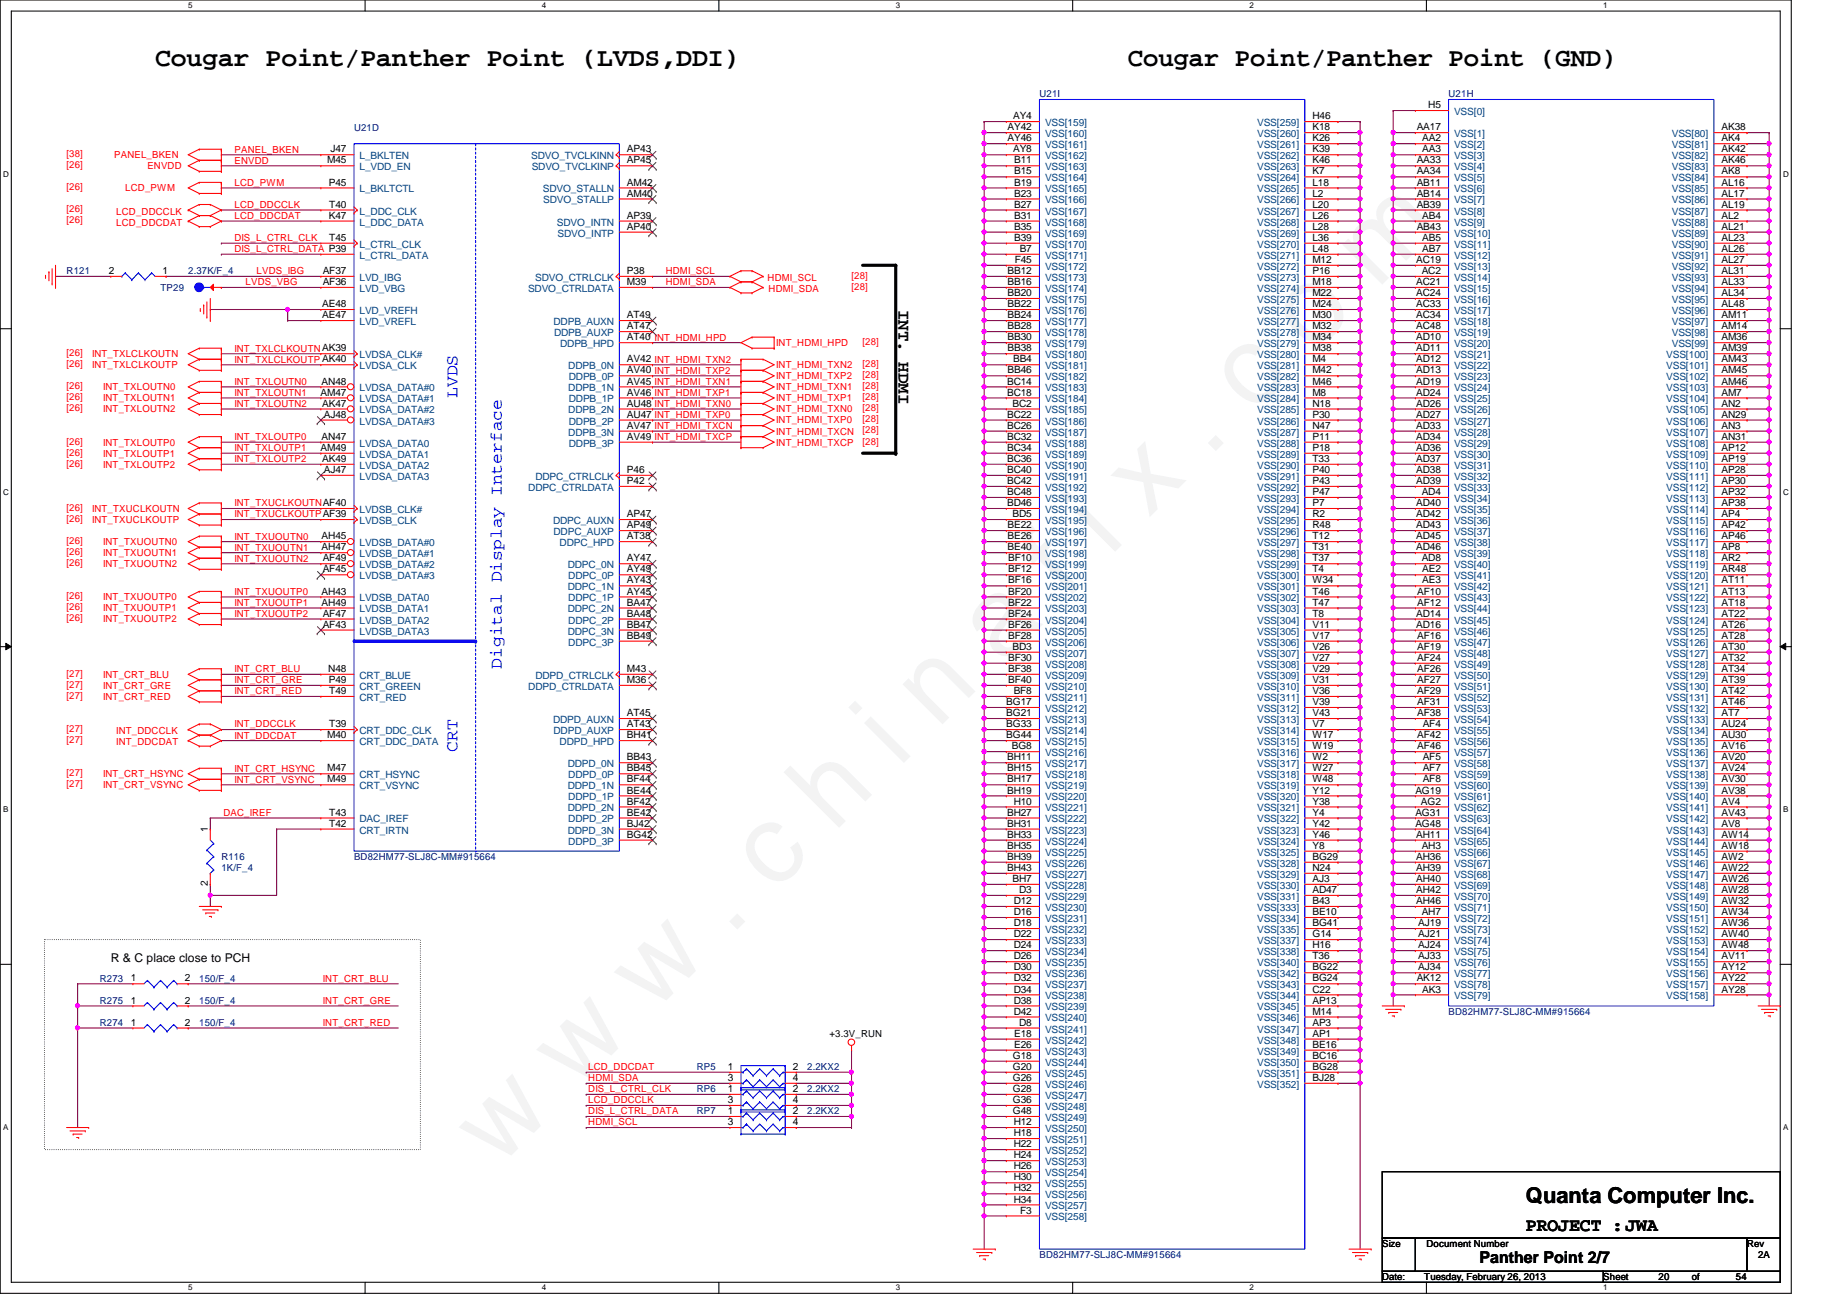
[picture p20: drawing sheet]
<svg xmlns="http://www.w3.org/2000/svg" width="297mm" height="210mm" viewBox="0 0 297 210" stroke-linecap="round" stroke-linejoin="round" font-family="sans-serif">
<defs><g id="words">
<text font-size="17.6" fill="#f0f" x="80.1" y="188" transform="rotate(-45 80.1 188)">w w w . c h i n a f i x . c o m</text>
<g font-size="4.2">
<text x="24.9" y="10.7">Cougar Point/Panther Point (LVDS,DDI)</text>
<text x="181.4" y="10.7">Cougar Point/Panther Point (GND)</text>
</g>
<text font-size="3.5" x="245.4" y="193.5">Quanta Computer Inc.</text>
<text font-size="3" x="245.4" y="198.1">PROJECT :JWA</text>
<text font-size="2.8" x="144.5" y="49.8" transform="rotate(90 144.5 49.8)">INT. HDMI</text>
<g font-size="2.8" fill="#00f">
<text x="73.6" y="64" transform="rotate(-90 73.6 64)">LVDS</text>
<text x="80.7" y="107.6" transform="rotate(-90 80.7 107.6)">Digital Display Interface</text>
<text x="73.6" y="120.9" transform="rotate(-90 73.6 120.9)">CRT</text>
</g>
<text font-size="2.6" x="238" y="203.2">Panther Point 2/7</text>
<text font-size="1.9" x="17.8" y="154.7">R &amp; C place close to PCH</text>
<g font-size="1.6" fill="#000080">
<text x="167.2" y="15.7">U21I</text>
<text x="233" y="15.7">U21H</text>
<text x="56.9" y="21">U21D</text>
<text x="10.7" y="44.1">R121</text>
<text x="25.8" y="46.8">TP29</text>
<text x="30.3" y="44.1">2.37K/F_4</text>
<text x="35.6" y="138.3">R116</text>
<text x="35.6" y="140.1">1K/F_4</text>
<text x="56.9" y="138.3">BD82HM77-SLJ8C-MM#915664</text>
<text x="16" y="157.9">R273</text>
<text x="16" y="161.5">R275</text>
<text x="32" y="157.9">150/F_4</text>
<text x="32" y="161.5">150/F_4</text>
<text x="16" y="165">R274</text>
<text x="32" y="165">150/F_4</text>
<text x="233" y="163.2">BD82HM77-SLJ8C-MM#915664</text>
<text x="112.1" y="172.1">RP5</text>
<text x="129.8" y="172.1">2.2KX2</text>
<text x="112.1" y="175.7">RP6</text>
<text x="112.1" y="179.2">RP7</text>
<text x="129.8" y="175.7">2.2KX2</text>
<text x="129.8" y="179.2">2.2KX2</text>
<text x="167.2" y="202.4">BD82HM77-SLJ8C-MM#915664</text>
</g>
<g font-size="1.6">
<text x="229.7" y="17.4">H5</text>
<text x="162" y="21">AY42</text>
<text x="162" y="22.7">AY46</text>
<text x="162.9" y="19.2">AY4</text>
<text x="211.1" y="19.2">H46</text>
<text x="211.1" y="21">K18</text>
<text x="211.1" y="22.7">K26</text>
<text x="227.8" y="21">AA17</text>
<text x="228.7" y="22.7">AA2</text>
<text x="276.9" y="21">AK38</text>
<text x="276.9" y="22.7">AK4</text>
<text x="52.6" y="26.3">M45</text>
<text x="52.9" y="29.8">P45</text>
<text x="53.1" y="24.5">J47</text>
<text x="100.8" y="26.3">AP45</text>
<text x="100.8" y="24.5">AP43</text>
<text x="100.8" y="29.8">AM42</text>
<text x="162.9" y="24.5">AY8</text>
<text x="163.1" y="26.3">B11</text>
<text x="163.1" y="28.1">B15</text>
<text x="163.1" y="29.8">B19</text>
<text x="211.1" y="28.1">K7</text>
<text x="211.1" y="29.8">L18</text>
<text x="211.1" y="24.5">K39</text>
<text x="211.1" y="26.3">K46</text>
<text x="227.8" y="28.1">AA34</text>
<text x="227.8" y="29.8">AB11</text>
<text x="227.8" y="26.3">AA33</text>
<text x="228.7" y="24.5">AA3</text>
<text x="276.9" y="24.5">AK42</text>
<text x="276.9" y="26.3">AK46</text>
<text x="276.9" y="28.1">AK8</text>
<text x="276.9" y="29.8">AL16</text>
<text x="52.9" y="35.2">K47</text>
<text x="53" y="33.4">T40</text>
<text x="100.8" y="31.6">AM40</text>
<text x="100.8" y="35.2">AP39</text>
<text x="163.1" y="31.6">B23</text>
<text x="163.1" y="33.4">B27</text>
<text x="163.1" y="35.2">B31</text>
<text x="211.1" y="31.6">L2</text>
<text x="211.1" y="33.4">L20</text>
<text x="211.1" y="35.2">L26</text>
<text x="227.8" y="31.6">AB14</text>
<text x="227.8" y="33.4">AB39</text>
<text x="228.7" y="35.2">AB4</text>
<text x="276.9" y="31.6">AL17</text>
<text x="276.9" y="33.4">AL19</text>
<text x="276.9" y="35.2">AL2</text>
<text x="53" y="38.7">T45</text>
<text x="100.8" y="37">AP40</text>
<text x="163.1" y="37">B35</text>
<text x="163.1" y="38.7">B39</text>
<text x="164" y="40.5">B7</text>
<text x="211.1" y="37">L28</text>
<text x="211.1" y="38.7">L36</text>
<text x="211.1" y="40.5">L48</text>
<text x="227.8" y="37">AB43</text>
<text x="228.7" y="38.7">AB5</text>
<text x="228.7" y="40.5">AB7</text>
<text x="276.9" y="37">AL21</text>
<text x="276.9" y="38.7">AL23</text>
<text x="276.9" y="40.5">AL26</text>
<text x="17.5" y="44.1">2</text>
<text x="26.2" y="44.1">1</text>
<text x="51.9" y="44.1">AF37</text>
<text x="51.9" y="45.8">AF36</text>
<text x="100.8" y="44.1">P38</text>
<text x="100.8" y="45.8">M39</text>
<text x="162" y="44.1">BB12</text>
<text x="162" y="45.8">BB16</text>
<text x="162" y="47.6">BB20</text>
<text x="163.2" y="42.3">F45</text>
<text x="211.1" y="42.3">M12</text>
<text x="211.1" y="44.1">P16</text>
<text x="211.1" y="45.8">M18</text>
<text x="211.1" y="47.6">M22</text>
<text x="227.8" y="42.3">AC19</text>
<text x="227.8" y="45.8">AC21</text>
<text x="227.8" y="47.6">AC24</text>
<text x="228.6" y="44.1">AC2</text>
<text x="276.9" y="42.3">AL27</text>
<text x="276.9" y="44.1">AL31</text>
<text x="276.9" y="47.6">AL34</text>
<text x="276.9" y="45.8">AL33</text>
<text x="51.8" y="49.4">AE48</text>
<text x="51.8" y="51.2">AE47</text>
<text x="100.8" y="51.2">AT49</text>
<text x="100.8" y="53">AT47</text>
<text x="162" y="49.4">BB22</text>
<text x="162" y="51.2">BB24</text>
<text x="162" y="53">BB28</text>
<text x="211.1" y="49.4">M24</text>
<text x="211.1" y="51.2">M30</text>
<text x="211.1" y="53">M32</text>
<text x="227.8" y="49.4">AC33</text>
<text x="227.8" y="51.2">AC34</text>
<text x="227.8" y="53">AC48</text>
<text x="276.9" y="49.4">AL48</text>
<text x="276.9" y="51.2">AM11</text>
<text x="276.9" y="53">AM14</text>
<text x="100.8" y="58.3">AV42 INT_HDMI_TXN2</text>
<text x="100.8" y="54.7">AT40 INT_HDMI_HPD</text>
<text x="162" y="54.7">BB30</text>
<text x="162" y="56.5">BB38</text>
<text x="162.9" y="58.3">BB4</text>
<text x="211.1" y="54.7">M34</text>
<text x="211.1" y="56.5">M38</text>
<text x="211.1" y="58.3">M4</text>
<text x="227.8" y="54.7">AD10</text>
<text x="227.8" y="56.5">AD11</text>
<text x="227.8" y="58.3">AD12</text>
<text x="276.9" y="54.7">AM36</text>
<text x="276.9" y="56.5">AM39</text>
<text x="276.9" y="58.3">AM43</text>
<text x="51.6" y="63.6">AM47</text>
<text x="51.7" y="61.8">AN48</text>
<text x="51.8" y="65.4">AK47</text>
<text x="100.8" y="61.8">AV45 INT_HDMI_TXN1</text>
<text x="100.8" y="65.4">AU48 INT_HDMI_TXN0</text>
<text x="100.8" y="60.1">AV40 INT_HDMI_TXP2</text>
<text x="100.8" y="63.6">AV46 INT_HDMI_TXP1</text>
<text x="162" y="61.8">BC14</text>
<text x="162" y="63.6">BC18</text>
<text x="162" y="60.1">BB46</text>
<text x="162.9" y="65.4">BC2</text>
<text x="211.1" y="60.1">M42</text>
<text x="211.1" y="61.8">M46</text>
<text x="211.1" y="63.6">M8</text>
<text x="211.1" y="65.4">N18</text>
<text x="227.8" y="60.1">AD13</text>
<text x="227.8" y="61.8">AD19</text>
<text x="227.8" y="63.6">AD24</text>
<text x="227.8" y="65.4">AD26</text>
<text x="276.9" y="60.1">AM45</text>
<text x="276.9" y="61.8">AM46</text>
<text x="276.9" y="63.6">AM7</text>
<text x="276.9" y="65.4">AN2</text>
<text x="51.7" y="70.7">AN47</text>
<text x="52.1" y="67.2">AJ48</text>
<text x="100.8" y="69">AV47 INT_HDMI_TXCN</text>
<text x="100.8" y="67.2">AU47 INT_HDMI_TXP0</text>
<text x="100.8" y="70.7">AV49 INT_HDMI_TXCP</text>
<text x="162" y="67.2">BC22</text>
<text x="162" y="69">BC26</text>
<text x="162" y="70.7">BC32</text>
<text x="211.1" y="67.2">P30</text>
<text x="211.1" y="70.7">P11</text>
<text x="211.1" y="69">N47</text>
<text x="227.8" y="67.2">AD27</text>
<text x="227.8" y="69">AD33</text>
<text x="227.8" y="70.7">AD34</text>
<text x="276.9" y="67.2">AN29</text>
<text x="276.9" y="69">AN3</text>
<text x="276.9" y="70.7">AN31</text>
<text x="51.6" y="72.5">AM49</text>
<text x="51.8" y="74.3">AK49</text>
<text x="52.1" y="76.1">AJ47</text>
<text x="100.8" y="76.1">P46</text>
<text x="100.8" y="77.9">P42</text>
<text x="162" y="72.5">BC34</text>
<text x="162" y="74.3">BC36</text>
<text x="162" y="76.1">BC40</text>
<text x="162" y="77.9">BC42</text>
<text x="211.1" y="72.5">P18</text>
<text x="211.1" y="74.3">T33</text>
<text x="211.1" y="76.1">P40</text>
<text x="211.1" y="77.9">P43</text>
<text x="227.8" y="72.5">AD36</text>
<text x="227.8" y="74.3">AD37</text>
<text x="227.8" y="77.9">AD39</text>
<text x="227.8" y="76.1">AD38</text>
<text x="276.9" y="72.5">AP12</text>
<text x="276.9" y="74.3">AP19</text>
<text x="276.9" y="76.1">AP28</text>
<text x="276.9" y="77.9">AP30</text>
<text x="100.8" y="83.2">AP47</text>
<text x="162" y="79.6">BC48</text>
<text x="162" y="81.4">BD46</text>
<text x="162.9" y="83.2">BD5</text>
<text x="211.1" y="79.6">P47</text>
<text x="211.1" y="81.4">P7</text>
<text x="211.1" y="83.2">R2</text>
<text x="227.8" y="81.4">AD40</text>
<text x="227.8" y="83.2">AD42</text>
<text x="228.6" y="79.6">AD4</text>
<text x="276.9" y="79.6">AP32</text>
<text x="276.9" y="81.4">AP38</text>
<text x="276.9" y="83.2">AP4</text>
<text x="51.7" y="86.7">AH45</text>
<text x="51.7" y="88.5">AH47</text>
<text x="100.8" y="85">AP49</text>
<text x="100.8" y="86.7">AT38</text>
<text x="162" y="85">BE22</text>
<text x="162" y="86.7">BE26</text>
<text x="162" y="88.5">BE40</text>
<text x="211.1" y="85">R48</text>
<text x="211.1" y="86.7">T12</text>
<text x="211.1" y="88.5">T31</text>
<text x="227.8" y="85">AD43</text>
<text x="227.8" y="86.7">AD45</text>
<text x="227.8" y="88.5">AD46</text>
<text x="276.9" y="85">AP42</text>
<text x="276.9" y="86.7">AP46</text>
<text x="276.9" y="88.5">AP8</text>
<text x="51.7" y="95.6">AH43</text>
<text x="51.9" y="90.3">AF49</text>
<text x="51.9" y="92.1">AF45</text>
<text x="100.8" y="90.3">AY47</text>
<text x="100.8" y="93.9">AY43</text>
<text x="100.8" y="95.6">AY45</text>
<text x="100.8" y="92.1">AY49</text>
<text x="162.1" y="90.3">BF10</text>
<text x="162.1" y="92.1">BF12</text>
<text x="162.1" y="93.9">BF16</text>
<text x="162.1" y="95.6">BF20</text>
<text x="211.1" y="90.3">T37</text>
<text x="211.1" y="92.1">T4</text>
<text x="211.1" y="93.9">W34</text>
<text x="211.1" y="95.6">T46</text>
<text x="227.9" y="95.6">AF10</text>
<text x="228.6" y="90.3">AD8</text>
<text x="228.7" y="93.9">AE3</text>
<text x="228.7" y="92.1">AE2</text>
<text x="276.9" y="90.3">AR2</text>
<text x="276.9" y="92.1">AR48</text>
<text x="276.9" y="93.9">AT11</text>
<text x="276.9" y="95.6">AT13</text>
<text x="51.7" y="97.4">AH49</text>
<text x="51.9" y="99.2">AF47</text>
<text x="51.9" y="101">AF43</text>
<text x="100.8" y="97.4">BA47</text>
<text x="100.8" y="101">BB47</text>
<text x="100.8" y="99.2">BA48</text>
<text x="162.1" y="97.4">BF22</text>
<text x="162.1" y="99.2">BF24</text>
<text x="162.1" y="101">BF26</text>
<text x="211.1" y="97.4">T47</text>
<text x="211.1" y="99.2">T8</text>
<text x="211.1" y="101">V11</text>
<text x="227.8" y="101">AD16</text>
<text x="227.8" y="99.2">AD14</text>
<text x="227.9" y="97.4">AF12</text>
<text x="276.9" y="97.4">AT18</text>
<text x="276.9" y="99.2">AT22</text>
<text x="276.9" y="101">AT26</text>
<text x="100.8" y="102.7">BB49</text>
<text x="162.1" y="102.7">BF28</text>
<text x="162.1" y="106.3">BF30</text>
<text x="162.9" y="104.5">BD3</text>
<text x="211.1" y="102.7">V17</text>
<text x="211.1" y="104.5">V26</text>
<text x="211.1" y="106.3">V27</text>
<text x="227.9" y="102.7">AF16</text>
<text x="227.9" y="104.5">AF19</text>
<text x="227.9" y="106.3">AF24</text>
<text x="276.9" y="102.7">AT28</text>
<text x="276.9" y="104.5">AT30</text>
<text x="276.9" y="106.3">AT32</text>
<text x="52.8" y="108.1">N48</text>
<text x="52.9" y="109.9">P49</text>
<text x="53" y="111.6">T49</text>
<text x="100.8" y="108.1">M43</text>
<text x="100.8" y="109.9">M36</text>
<text x="161.8" y="113.4">BG17</text>
<text x="162.1" y="108.1">BF38</text>
<text x="162.1" y="109.9">BF40</text>
<text x="163" y="111.6">BF8</text>
<text x="211.1" y="108.1">V29</text>
<text x="211.1" y="109.9">V31</text>
<text x="211.1" y="111.6">V36</text>
<text x="211.1" y="113.4">V39</text>
<text x="227.9" y="108.1">AF26</text>
<text x="227.9" y="109.9">AF27</text>
<text x="227.9" y="111.6">AF29</text>
<text x="227.9" y="113.4">AF31</text>
<text x="276.9" y="111.6">AT42</text>
<text x="276.9" y="113.4">AT46</text>
<text x="276.9" y="108.1">AT34</text>
<text x="276.9" y="109.9">AT39</text>
<text x="52.6" y="118.7">M40</text>
<text x="53" y="117">T39</text>
<text x="100.8" y="115.2">AT45</text>
<text x="100.8" y="117">AT43</text>
<text x="100.8" y="118.7">BH41</text>
<text x="161.8" y="115.2">BG21</text>
<text x="161.8" y="117">BG33</text>
<text x="161.8" y="118.7">BG44</text>
<text x="211.1" y="115.2">V43</text>
<text x="211.1" y="117">V7</text>
<text x="211.1" y="118.7">W17</text>
<text x="227.9" y="115.2">AF38</text>
<text x="227.9" y="118.7">AF42</text>
<text x="228.8" y="117">AF4</text>
<text x="276.9" y="115.2">AT7</text>
<text x="276.9" y="117">AU24</text>
<text x="276.9" y="118.7">AU30</text>
<text x="52.6" y="124.1">M47</text>
<text x="52.6" y="125.9">M49</text>
<text x="100.8" y="122.3">BB43</text>
<text x="100.8" y="125.9">BF44</text>
<text x="100.8" y="124.1">BB45</text>
<text x="162" y="122.3">BH11</text>
<text x="162" y="124.1">BH15</text>
<text x="162" y="125.9">BH17</text>
<text x="162.7" y="120.5">BG8</text>
<text x="211.1" y="120.5">W19</text>
<text x="211.1" y="122.3">W2</text>
<text x="211.1" y="124.1">W27</text>
<text x="211.1" y="125.9">W48</text>
<text x="227.9" y="120.5">AF46</text>
<text x="228.8" y="124.1">AF7</text>
<text x="228.8" y="125.9">AF8</text>
<text x="228.8" y="122.3">AF5</text>
<text x="276.9" y="120.5">AV16</text>
<text x="276.9" y="122.3">AV20</text>
<text x="276.9" y="124.1">AV24</text>
<text x="276.9" y="125.9">AV30</text>
<text x="53" y="131.2">T43</text>
<text x="100.8" y="129.4">BF42</text>
<text x="100.8" y="131.2">BE42</text>
<text x="100.8" y="127.6">BE44</text>
<text x="162" y="127.6">BH19</text>
<text x="162" y="131.2">BH27</text>
<text x="163" y="129.4">H10</text>
<text x="211.1" y="127.6">Y12</text>
<text x="211.1" y="129.4">Y38</text>
<text x="211.1" y="131.2">Y4</text>
<text x="227.6" y="127.6">AG19</text>
<text x="227.6" y="131.2">AG31</text>
<text x="228.5" y="129.4">AG2</text>
<text x="276.9" y="127.6">AV38</text>
<text x="276.9" y="129.4">AV4</text>
<text x="276.9" y="131.2">AV43</text>
<text x="33.4" y="133.9" transform="rotate(-90 33.4 133.9)">1</text>
<text x="53" y="133">T42</text>
<text x="100.8" y="133">BJ42</text>
<text x="100.8" y="134.7">BG42</text>
<text x="162" y="133">BH31</text>
<text x="162" y="134.7">BH33</text>
<text x="162" y="136.5">BH35</text>
<text x="211.1" y="133">Y42</text>
<text x="211.1" y="134.7">Y46</text>
<text x="211.1" y="136.5">Y8</text>
<text x="227.6" y="133">AG48</text>
<text x="227.8" y="134.7">AH11</text>
<text x="228.6" y="136.5">AH3</text>
<text x="276.9" y="133">AV8</text>
<text x="276.9" y="134.7">AW14</text>
<text x="276.9" y="136.5">AW18</text>
<text x="33.4" y="142.6" transform="rotate(-90 33.4 142.6)">2</text>
<text x="162" y="138.3">BH39</text>
<text x="162" y="140.1">BH43</text>
<text x="162.9" y="141.9">BH7</text>
<text x="163.9" y="143.6">D3</text>
<text x="211.1" y="138.3">BG29</text>
<text x="211.1" y="140.1">N24</text>
<text x="211.1" y="141.9">AJ3</text>
<text x="211.1" y="143.6">AD47</text>
<text x="227.8" y="138.3">AH36</text>
<text x="227.8" y="140.1">AH39</text>
<text x="227.8" y="141.9">AH40</text>
<text x="227.8" y="143.6">AH42</text>
<text x="276.9" y="138.3">AW2</text>
<text x="276.9" y="140.1">AW22</text>
<text x="276.9" y="141.9">AW26</text>
<text x="276.9" y="143.6">AW28</text>
<text x="163" y="145.4">D12</text>
<text x="163" y="147.2">D16</text>
<text x="163" y="149">D18</text>
<text x="211.1" y="145.4">B43</text>
<text x="211.1" y="147.2">BE10</text>
<text x="211.1" y="149">BG41</text>
<text x="227.8" y="145.4">AH46</text>
<text x="228.1" y="149">AJ19</text>
<text x="228.6" y="147.2">AH7</text>
<text x="276.9" y="145.4">AW32</text>
<text x="276.9" y="147.2">AW34</text>
<text x="276.9" y="149">AW36</text>
<text x="163" y="150.7">D22</text>
<text x="163" y="152.5">D24</text>
<text x="163" y="154.3">D26</text>
<text x="211.1" y="150.7">G14</text>
<text x="211.1" y="152.5">H16</text>
<text x="211.1" y="154.3">T36</text>
<text x="228.1" y="154.3">AJ33</text>
<text x="228.1" y="150.7">AJ21</text>
<text x="228.1" y="152.5">AJ24</text>
<text x="276.9" y="150.7">AW40</text>
<text x="276.9" y="152.5">AW48</text>
<text x="276.9" y="154.3">AV11</text>
<text x="21" y="157.9">1</text>
<text x="21" y="161.4">1</text>
<text x="29.7" y="157.9">2</text>
<text x="29.7" y="161.4">2</text>
<text x="163" y="156.1">D30</text>
<text x="163" y="157.9">D32</text>
<text x="163" y="159.6">D34</text>
<text x="163" y="161.4">D38</text>
<text x="211.1" y="156.1">BG22</text>
<text x="211.1" y="157.9">BG24</text>
<text x="211.1" y="159.6">C22</text>
<text x="211.1" y="161.4">AP13</text>
<text x="227.8" y="157.9">AK12</text>
<text x="228.1" y="156.1">AJ34</text>
<text x="228.7" y="159.6">AK3</text>
<text x="276.9" y="156.1">AY12</text>
<text x="276.9" y="157.9">AY22</text>
<text x="276.9" y="159.6">AY28</text>
<text x="21" y="165">1</text>
<text x="29.7" y="165">2</text>
<text x="133.4" y="166.8">+3.3V_RUN</text>
<text x="163" y="163.2">D42</text>
<text x="163.1" y="166.8">E18</text>
<text x="163.9" y="165">D8</text>
<text x="211.1" y="163.2">M14</text>
<text x="211.1" y="165">AP3</text>
<text x="211.1" y="166.8">AP1</text>
<text x="117" y="172.1">1</text>
<text x="117" y="173.9">3</text>
<text x="127.5" y="172.1">2</text>
<text x="127.5" y="173.9">4</text>
<text x="162.9" y="170.3">G18</text>
<text x="162.9" y="172.1">G20</text>
<text x="162.9" y="173.9">G26</text>
<text x="163.1" y="168.5">E26</text>
<text x="211.1" y="168.5">BE16</text>
<text x="211.1" y="170.3">BC16</text>
<text x="211.1" y="172.1">BG28</text>
<text x="211.1" y="173.9">BJ28</text>
<text x="117" y="175.6">1</text>
<text x="117" y="177.4">3</text>
<text x="117" y="179.2">1</text>
<text x="127.5" y="175.6">2</text>
<text x="127.5" y="177.4">4</text>
<text x="127.5" y="179.2">2</text>
<text x="162.9" y="175.6">G28</text>
<text x="162.9" y="177.4">G36</text>
<text x="162.9" y="179.2">G48</text>
<text x="117" y="181">3</text>
<text x="127.5" y="181">4</text>
<text x="163" y="181">H12</text>
<text x="163" y="182.8">H18</text>
<text x="163" y="184.5">H22</text>
<text x="163" y="186.3">H24</text>
<text x="163" y="188.1">H26</text>
<text x="163" y="189.9">H30</text>
<text x="163" y="191.6">H32</text>
<text x="163" y="193.4">H34</text>
<text x="164.1" y="195.2">F3</text>
<text x="222.3" y="200.6">Size</text>
<text x="229.4" y="200.6">Document Number</text>
<text x="281" y="200.6">Rev</text>
<text x="282.7" y="202.4">2A</text>
<text x="222.3" y="205.9">Date:</text>
<text x="229.1" y="205.9">Tuesday, February 26, 2013</text>
<text x="257.8" y="205.9">Sheet</text>
<text x="266.7" y="205.9">20</text>
<text x="272.1" y="205.9">of</text>
<text x="279.2" y="205.9">54</text>
</g>
<g font-size="1.6" fill="#004080">
<text x="168.1" y="20.3">VSS[159]</text>
<text x="168.1" y="22.1">VSS[160]</text>
<text x="168.1" y="23.8">VSS[161]</text>
<text x="202.2" y="20.3">VSS[259]</text>
<text x="202.2" y="22.1">VSS[260]</text>
<text x="202.2" y="23.8">VSS[261]</text>
<text x="233.8" y="22.1">VSS[1]</text>
<text x="233.8" y="23.8">VSS[2]</text>
<text x="233.8" y="18.5">VSS[0]</text>
<text x="268.9" y="22.1">VSS[80]</text>
<text x="268.9" y="23.8">VSS[81]</text>
<text x="57.8" y="25.6">L_BKLTEN</text>
<text x="57.8" y="27.4">L_VDD_EN</text>
<text x="85.4" y="25.6">SDVO_TVCLKINN</text>
<text x="85.5" y="27.4">SDVO_TVCLKINP</text>
<text x="168.1" y="25.6">VSS[162]</text>
<text x="168.1" y="27.4">VSS[163]</text>
<text x="168.1" y="29.2">VSS[164]</text>
<text x="202.2" y="29.2">VSS[264]</text>
<text x="202.2" y="25.6">VSS[262]</text>
<text x="202.2" y="27.4">VSS[263]</text>
<text x="233.8" y="25.6">VSS[3]</text>
<text x="233.8" y="29.2">VSS[5]</text>
<text x="233.8" y="27.4">VSS[4]</text>
<text x="268.9" y="25.6">VSS[82]</text>
<text x="268.9" y="27.4">VSS[83]</text>
<text x="268.9" y="29.2">VSS[84]</text>
<text x="57.8" y="30.9">L_BKLTCTL</text>
<text x="57.8" y="34.5">L_DDC_CLK</text>
<text x="87.3" y="30.9">SDVO_STALLN</text>
<text x="87.4" y="32.7">SDVO_STALLP</text>
<text x="168.1" y="30.9">VSS[165]</text>
<text x="168.1" y="32.7">VSS[166]</text>
<text x="168.1" y="34.5">VSS[167]</text>
<text x="202.2" y="30.9">VSS[265]</text>
<text x="202.2" y="32.7">VSS[266]</text>
<text x="202.2" y="34.5">VSS[267]</text>
<text x="233.8" y="30.9">VSS[6]</text>
<text x="233.8" y="32.7">VSS[7]</text>
<text x="233.8" y="34.5">VSS[8]</text>
<text x="268.9" y="30.9">VSS[85]</text>
<text x="268.9" y="32.7">VSS[86]</text>
<text x="268.9" y="34.5">VSS[87]</text>
<text x="57.8" y="39.8">L_CTRL_CLK</text>
<text x="57.8" y="41.6">L_CTRL_DATA</text>
<text x="57.8" y="36.3">L_DDC_DATA</text>
<text x="89.6" y="36.3">SDVO_INTN</text>
<text x="89.7" y="38.1">SDVO_INTP</text>
<text x="168.1" y="36.3">VSS[168]</text>
<text x="168.1" y="38.1">VSS[169]</text>
<text x="168.1" y="39.8">VSS[170]</text>
<text x="168.1" y="41.6">VSS[171]</text>
<text x="202.2" y="36.3">VSS[268]</text>
<text x="202.2" y="38.1">VSS[269]</text>
<text x="202.2" y="39.8">VSS[270]</text>
<text x="202.2" y="41.6">VSS[271]</text>
<text x="233.8" y="36.3">VSS[9]</text>
<text x="233.8" y="38.1">VSS[10]</text>
<text x="233.8" y="39.8">VSS[11]</text>
<text x="233.8" y="41.6">VSS[12]</text>
<text x="268.9" y="36.3">VSS[88]</text>
<text x="268.9" y="38.1">VSS[89]</text>
<text x="268.9" y="39.8">VSS[90]</text>
<text x="268.9" y="41.6">VSS[91]</text>
<text x="57.8" y="45.2">LVD_IBG</text>
<text x="57.8" y="46.9">LVD_VBG</text>
<text x="84.9" y="46.9">SDVO_CTRLDATA</text>
<text x="86.1" y="45.2">SDVO_CTRLCLK</text>
<text x="168.1" y="45.2">VSS[173]</text>
<text x="168.1" y="46.9">VSS[174]</text>
<text x="168.1" y="43.4">VSS[172]</text>
<text x="202.2" y="43.4">VSS[272]</text>
<text x="202.2" y="45.2">VSS[273]</text>
<text x="202.2" y="46.9">VSS[274]</text>
<text x="233.8" y="43.4">VSS[13]</text>
<text x="233.8" y="45.2">VSS[14]</text>
<text x="233.8" y="46.9">VSS[15]</text>
<text x="268.9" y="43.4">VSS[92]</text>
<text x="268.9" y="45.2">VSS[93]</text>
<text x="268.9" y="46.9">VSS[94]</text>
<text x="57.8" y="50.5">LVD_VREFH</text>
<text x="57.8" y="52.3">LVD_VREFL</text>
<text x="89" y="52.3">DDPB_AUXN</text>
<text x="168.1" y="48.7">VSS[175]</text>
<text x="168.1" y="50.5">VSS[176]</text>
<text x="168.1" y="52.3">VSS[177]</text>
<text x="202.2" y="48.7">VSS[275]</text>
<text x="202.2" y="50.5">VSS[276]</text>
<text x="202.2" y="52.3">VSS[277]</text>
<text x="233.8" y="48.7">VSS[16]</text>
<text x="233.8" y="50.5">VSS[17]</text>
<text x="233.8" y="52.3">VSS[18]</text>
<text x="268.9" y="50.5">VSS[96]</text>
<text x="268.9" y="52.3">VSS[97]</text>
<text x="268.9" y="48.7">VSS[95]</text>
<text x="57.8" y="57.6">LVDSA_CLK#</text>
<text x="57.8" y="59.4">LVDSA_CLK</text>
<text x="89.1" y="54.1">DDPB_AUXP</text>
<text x="90.1" y="55.8">DDPB_HPD</text>
<text x="91.4" y="59.4">DDPB_0N</text>
<text x="168.1" y="54.1">VSS[178]</text>
<text x="168.1" y="55.8">VSS[179]</text>
<text x="168.1" y="57.6">VSS[180]</text>
<text x="168.1" y="59.4">VSS[181]</text>
<text x="202.2" y="54.1">VSS[278]</text>
<text x="202.2" y="55.8">VSS[279]</text>
<text x="202.2" y="57.6">VSS[280]</text>
<text x="202.2" y="59.4">VSS[281]</text>
<text x="233.8" y="54.1">VSS[19]</text>
<text x="233.8" y="55.8">VSS[20]</text>
<text x="233.8" y="57.6">VSS[21]</text>
<text x="233.8" y="59.4">VSS[22]</text>
<text x="268" y="57.6">VSS[100]</text>
<text x="268" y="59.4">VSS[101]</text>
<text x="268.9" y="54.1">VSS[98]</text>
<text x="268.9" y="55.8">VSS[99]</text>
<text x="57.8" y="62.9">LVDSA_DATA#0</text>
<text x="57.8" y="64.7">LVDSA_DATA#1</text>
<text x="91.4" y="62.9">DDPB_1N</text>
<text x="91.5" y="61.2">DDPB_0P</text>
<text x="91.5" y="64.7">DDPB_1P</text>
<text x="168.1" y="61.2">VSS[182]</text>
<text x="168.1" y="62.9">VSS[183]</text>
<text x="168.1" y="64.7">VSS[184]</text>
<text x="202.2" y="61.2">VSS[282]</text>
<text x="202.2" y="62.9">VSS[283]</text>
<text x="202.2" y="64.7">VSS[284]</text>
<text x="233.8" y="61.2">VSS[23]</text>
<text x="233.8" y="62.9">VSS[24]</text>
<text x="233.8" y="64.7">VSS[25]</text>
<text x="268" y="61.2">VSS[102]</text>
<text x="268" y="62.9">VSS[103]</text>
<text x="268" y="64.7">VSS[104]</text>
<text x="57.8" y="66.5">LVDSA_DATA#2</text>
<text x="57.8" y="68.3">LVDSA_DATA#3</text>
<text x="57.8" y="71.8">LVDSA_DATA0</text>
<text x="91.4" y="66.5">DDPB_2N</text>
<text x="91.4" y="70.1">DDPB_3N</text>
<text x="91.5" y="68.3">DDPB_2P</text>
<text x="91.5" y="71.8">DDPB_3P</text>
<text x="168.1" y="66.5">VSS[185]</text>
<text x="168.1" y="68.3">VSS[186]</text>
<text x="168.1" y="70.1">VSS[187]</text>
<text x="168.1" y="71.8">VSS[188]</text>
<text x="202.2" y="66.5">VSS[285]</text>
<text x="202.2" y="68.3">VSS[286]</text>
<text x="202.2" y="71.8">VSS[288]</text>
<text x="202.2" y="70.1">VSS[287]</text>
<text x="233.8" y="66.5">VSS[26]</text>
<text x="233.8" y="68.3">VSS[27]</text>
<text x="233.8" y="70.1">VSS[28]</text>
<text x="233.8" y="71.8">VSS[29]</text>
<text x="268" y="66.5">VSS[105]</text>
<text x="268" y="68.3">VSS[106]</text>
<text x="268" y="70.1">VSS[107]</text>
<text x="268" y="71.8">VSS[108]</text>
<text x="57.8" y="73.6">LVDSA_DATA1</text>
<text x="57.8" y="75.4">LVDSA_DATA2</text>
<text x="57.8" y="77.2">LVDSA_DATA3</text>
<text x="86.1" y="77.2">DDPC_CTRLCLK</text>
<text x="168.1" y="73.6">VSS[189]</text>
<text x="168.1" y="75.4">VSS[190]</text>
<text x="168.1" y="77.2">VSS[191]</text>
<text x="202.2" y="73.6">VSS[289]</text>
<text x="202.2" y="75.4">VSS[290]</text>
<text x="202.2" y="77.2">VSS[291]</text>
<text x="233.8" y="73.6">VSS[30]</text>
<text x="233.8" y="75.4">VSS[31]</text>
<text x="233.8" y="77.2">VSS[32]</text>
<text x="268" y="73.6">VSS[109]</text>
<text x="268" y="75.4">VSS[110]</text>
<text x="268" y="77.2">VSS[111]</text>
<text x="57.8" y="82.5">LVDSB_CLK#</text>
<text x="85" y="79">DDPC_CTRLDATA</text>
<text x="168.1" y="79">VSS[192]</text>
<text x="168.1" y="80.7">VSS[193]</text>
<text x="168.1" y="82.5">VSS[194]</text>
<text x="202.2" y="79">VSS[292]</text>
<text x="202.2" y="80.7">VSS[293]</text>
<text x="202.2" y="82.5">VSS[294]</text>
<text x="233.8" y="79">VSS[33]</text>
<text x="233.8" y="80.7">VSS[34]</text>
<text x="233.8" y="82.5">VSS[35]</text>
<text x="268" y="79">VSS[112]</text>
<text x="268" y="80.7">VSS[113]</text>
<text x="268" y="82.5">VSS[114]</text>
<text x="57.8" y="84.3">LVDSB_CLK</text>
<text x="57.8" y="87.8">LVDSB_DATA#0</text>
<text x="57.8" y="89.6">LVDSB_DATA#1</text>
<text x="88.9" y="84.3">DDPC_AUXN</text>
<text x="89" y="86.1">DDPC_AUXP</text>
<text x="90" y="87.8">DDPC_HPD</text>
<text x="168.1" y="84.3">VSS[195]</text>
<text x="168.1" y="86.1">VSS[196]</text>
<text x="168.1" y="87.8">VSS[197]</text>
<text x="168.1" y="89.6">VSS[198]</text>
<text x="202.2" y="84.3">VSS[295]</text>
<text x="202.2" y="86.1">VSS[296]</text>
<text x="202.2" y="87.8">VSS[297]</text>
<text x="202.2" y="89.6">VSS[298]</text>
<text x="233.8" y="84.3">VSS[36]</text>
<text x="233.8" y="86.1">VSS[37]</text>
<text x="233.8" y="87.8">VSS[38]</text>
<text x="233.8" y="89.6">VSS[39]</text>
<text x="268" y="86.1">VSS[116]</text>
<text x="268" y="87.8">VSS[117]</text>
<text x="268" y="89.6">VSS[118]</text>
<text x="268" y="84.3">VSS[115]</text>
<text x="57.8" y="91.4">LVDSB_DATA#2</text>
<text x="57.8" y="93.2">LVDSB_DATA#3</text>
<text x="91.3" y="91.4">DDPC_0N</text>
<text x="91.3" y="95">DDPC_1N</text>
<text x="91.4" y="93.2">DDPC_0P</text>
<text x="168.1" y="91.4">VSS[199]</text>
<text x="168.1" y="93.2">VSS[200]</text>
<text x="168.1" y="95">VSS[201]</text>
<text x="202.2" y="91.4">VSS[299]</text>
<text x="202.2" y="93.2">VSS[300]</text>
<text x="202.2" y="95">VSS[301]</text>
<text x="233.8" y="91.4">VSS[40]</text>
<text x="233.8" y="95">VSS[42]</text>
<text x="233.8" y="93.2">VSS[41]</text>
<text x="268" y="91.4">VSS[119]</text>
<text x="268" y="93.2">VSS[120]</text>
<text x="268" y="95">VSS[121]</text>
<text x="57.8" y="96.7">LVDSB_DATA0</text>
<text x="57.8" y="98.5">LVDSB_DATA1</text>
<text x="57.8" y="100.3">LVDSB_DATA2</text>
<text x="91.3" y="98.5">DDPC_2N</text>
<text x="91.4" y="96.7">DDPC_1P</text>
<text x="91.4" y="100.3">DDPC_2P</text>
<text x="168.1" y="96.7">VSS[202]</text>
<text x="168.1" y="98.5">VSS[203]</text>
<text x="168.1" y="100.3">VSS[204]</text>
<text x="202.2" y="96.7">VSS[302]</text>
<text x="202.2" y="98.5">VSS[303]</text>
<text x="202.2" y="100.3">VSS[304]</text>
<text x="233.8" y="96.7">VSS[43]</text>
<text x="233.8" y="98.5">VSS[44]</text>
<text x="233.8" y="100.3">VSS[45]</text>
<text x="268" y="96.7">VSS[122]</text>
<text x="268" y="98.5">VSS[123]</text>
<text x="268" y="100.3">VSS[124]</text>
<text x="57.8" y="102.1">LVDSB_DATA3</text>
<text x="91.3" y="102.1">DDPC_3N</text>
<text x="91.4" y="103.8">DDPC_3P</text>
<text x="168.1" y="102.1">VSS[205]</text>
<text x="168.1" y="103.8">VSS[206]</text>
<text x="168.1" y="105.6">VSS[207]</text>
<text x="168.1" y="107.4">VSS[208]</text>
<text x="202.2" y="102.1">VSS[305]</text>
<text x="202.2" y="103.8">VSS[306]</text>
<text x="202.2" y="105.6">VSS[307]</text>
<text x="202.2" y="107.4">VSS[308]</text>
<text x="233.8" y="102.1">VSS[46]</text>
<text x="233.8" y="103.8">VSS[47]</text>
<text x="233.8" y="105.6">VSS[48]</text>
<text x="233.8" y="107.4">VSS[49]</text>
<text x="268" y="102.1">VSS[125]</text>
<text x="268" y="103.8">VSS[126]</text>
<text x="268" y="105.6">VSS[127]</text>
<text x="268" y="107.4">VSS[128]</text>
<text x="57.8" y="109.2">CRT_BLUE</text>
<text x="57.8" y="111">CRT_GREEN</text>
<text x="57.8" y="112.7">CRT_RED</text>
<text x="85" y="111">DDPD_CTRLDATA</text>
<text x="86.1" y="109.2">DDPD_CTRLCLK</text>
<text x="168.1" y="109.2">VSS[209]</text>
<text x="168.1" y="111">VSS[210]</text>
<text x="168.1" y="112.7">VSS[211]</text>
<text x="202.2" y="109.2">VSS[309]</text>
<text x="202.2" y="111">VSS[310]</text>
<text x="202.2" y="112.7">VSS[311]</text>
<text x="233.8" y="109.2">VSS[50]</text>
<text x="233.8" y="111">VSS[51]</text>
<text x="233.8" y="112.7">VSS[52]</text>
<text x="268" y="112.7">VSS[131]</text>
<text x="268" y="109.2">VSS[129]</text>
<text x="268" y="111">VSS[130]</text>
<text x="57.8" y="118.1">CRT_DDC_CLK</text>
<text x="57.8" y="119.8">CRT_DDC_DATA</text>
<text x="88.9" y="116.3">DDPD_AUXN</text>
<text x="89" y="118.1">DDPD_AUXP</text>
<text x="90" y="119.8">DDPD_HPD</text>
<text x="168.1" y="114.5">VSS[212]</text>
<text x="168.1" y="116.3">VSS[213]</text>
<text x="168.1" y="118.1">VSS[214]</text>
<text x="168.1" y="119.8">VSS[215]</text>
<text x="202.2" y="114.5">VSS[312]</text>
<text x="202.2" y="116.3">VSS[313]</text>
<text x="202.2" y="118.1">VSS[314]</text>
<text x="202.2" y="119.8">VSS[315]</text>
<text x="233.8" y="114.5">VSS[53]</text>
<text x="233.8" y="116.3">VSS[54]</text>
<text x="233.8" y="118.1">VSS[55]</text>
<text x="233.8" y="119.8">VSS[56]</text>
<text x="268" y="114.5">VSS[132]</text>
<text x="268" y="116.3">VSS[133]</text>
<text x="268" y="118.1">VSS[134]</text>
<text x="268" y="119.8">VSS[135]</text>
<text x="57.8" y="125.2">CRT_HSYNC</text>
<text x="91.3" y="123.4">DDPD_0N</text>
<text x="91.4" y="125.2">DDPD_0P</text>
<text x="168.1" y="121.6">VSS[216]</text>
<text x="168.1" y="123.4">VSS[217]</text>
<text x="168.1" y="125.2">VSS[218]</text>
<text x="202.2" y="121.6">VSS[316]</text>
<text x="202.2" y="123.4">VSS[317]</text>
<text x="202.2" y="125.2">VSS[318]</text>
<text x="233.8" y="121.6">VSS[57]</text>
<text x="233.8" y="125.2">VSS[59]</text>
<text x="233.8" y="123.4">VSS[58]</text>
<text x="268" y="121.6">VSS[136]</text>
<text x="268" y="123.4">VSS[137]</text>
<text x="268" y="125.2">VSS[138]</text>
<text x="57.8" y="127">CRT_VSYNC</text>
<text x="91.3" y="130.5">DDPD_2N</text>
<text x="91.3" y="127">DDPD_1N</text>
<text x="91.4" y="128.7">DDPD_1P</text>
<text x="168.1" y="127">VSS[219]</text>
<text x="168.1" y="128.7">VSS[220]</text>
<text x="168.1" y="130.5">VSS[221]</text>
<text x="202.2" y="127">VSS[319]</text>
<text x="202.2" y="128.7">VSS[320]</text>
<text x="202.2" y="130.5">VSS[321]</text>
<text x="233.8" y="127">VSS[60]</text>
<text x="233.8" y="128.7">VSS[61]</text>
<text x="233.8" y="130.5">VSS[62]</text>
<text x="268" y="127">VSS[139]</text>
<text x="268" y="128.7">VSS[140]</text>
<text x="268" y="130.5">VSS[141]</text>
<text x="57.8" y="134.1">CRT_IRTN</text>
<text x="57.8" y="132.3">DAC_IREF</text>
<text x="91.3" y="134.1">DDPD_3N</text>
<text x="91.4" y="132.3">DDPD_2P</text>
<text x="91.4" y="135.8">DDPD_3P</text>
<text x="168.1" y="132.3">VSS[222]</text>
<text x="168.1" y="134.1">VSS[223]</text>
<text x="168.1" y="135.8">VSS[224]</text>
<text x="168.1" y="137.6">VSS[225]</text>
<text x="202.2" y="132.3">VSS[322]</text>
<text x="202.2" y="134.1">VSS[323]</text>
<text x="202.2" y="135.8">VSS[324]</text>
<text x="202.2" y="137.6">VSS[325]</text>
<text x="233.8" y="132.3">VSS[63]</text>
<text x="233.8" y="134.1">VSS[64]</text>
<text x="233.8" y="135.8">VSS[65]</text>
<text x="233.8" y="137.6">VSS[66]</text>
<text x="268" y="132.3">VSS[142]</text>
<text x="268" y="134.1">VSS[143]</text>
<text x="268" y="135.8">VSS[144]</text>
<text x="268" y="137.6">VSS[145]</text>
<text x="168.1" y="139.4">VSS[226]</text>
<text x="168.1" y="141.2">VSS[227]</text>
<text x="168.1" y="143">VSS[228]</text>
<text x="202.2" y="139.4">VSS[328]</text>
<text x="202.2" y="141.2">VSS[329]</text>
<text x="202.2" y="143">VSS[330]</text>
<text x="233.8" y="139.4">VSS[67]</text>
<text x="233.8" y="141.2">VSS[68]</text>
<text x="233.8" y="143">VSS[69]</text>
<text x="268" y="139.4">VSS[146]</text>
<text x="268" y="141.2">VSS[147]</text>
<text x="268" y="143">VSS[148]</text>
<text x="168.1" y="144.7">VSS[229]</text>
<text x="168.1" y="146.5">VSS[230]</text>
<text x="168.1" y="148.3">VSS[231]</text>
<text x="202.2" y="144.7">VSS[331]</text>
<text x="202.2" y="146.5">VSS[333]</text>
<text x="202.2" y="148.3">VSS[334]</text>
<text x="233.8" y="144.7">VSS[70]</text>
<text x="233.8" y="146.5">VSS[71]</text>
<text x="233.8" y="148.3">VSS[72]</text>
<text x="268" y="144.7">VSS[149]</text>
<text x="268" y="146.5">VSS[150]</text>
<text x="268" y="148.3">VSS[151]</text>
<text x="168.1" y="150.1">VSS[232]</text>
<text x="168.1" y="151.8">VSS[233]</text>
<text x="168.1" y="153.6">VSS[234]</text>
<text x="168.1" y="155.4">VSS[235]</text>
<text x="202.2" y="150.1">VSS[335]</text>
<text x="202.2" y="151.8">VSS[337]</text>
<text x="202.2" y="153.6">VSS[338]</text>
<text x="202.2" y="155.4">VSS[340]</text>
<text x="233.8" y="150.1">VSS[73]</text>
<text x="233.8" y="155.4">VSS[76]</text>
<text x="233.8" y="151.8">VSS[74]</text>
<text x="233.8" y="153.6">VSS[75]</text>
<text x="268" y="150.1">VSS[152]</text>
<text x="268" y="151.8">VSS[153]</text>
<text x="268" y="153.6">VSS[154]</text>
<text x="268" y="155.4">VSS[155]</text>
<text x="168.1" y="157.2">VSS[236]</text>
<text x="168.1" y="159">VSS[237]</text>
<text x="168.1" y="160.7">VSS[238]</text>
<text x="202.2" y="157.2">VSS[342]</text>
<text x="202.2" y="159">VSS[343]</text>
<text x="202.2" y="160.7">VSS[344]</text>
<text x="233.8" y="157.2">VSS[77]</text>
<text x="233.8" y="159">VSS[78]</text>
<text x="233.8" y="160.7">VSS[79]</text>
<text x="268" y="157.2">VSS[156]</text>
<text x="268" y="159">VSS[157]</text>
<text x="268" y="160.7">VSS[158]</text>
<text x="168.1" y="162.5">VSS[239]</text>
<text x="168.1" y="164.3">VSS[240]</text>
<text x="168.1" y="166.1">VSS[241]</text>
<text x="168.1" y="167.9">VSS[242]</text>
<text x="202.2" y="162.5">VSS[345]</text>
<text x="202.2" y="164.3">VSS[346]</text>
<text x="202.2" y="166.1">VSS[347]</text>
<text x="202.2" y="167.9">VSS[348]</text>
<text x="168.1" y="169.6">VSS[243]</text>
<text x="168.1" y="171.4">VSS[244]</text>
<text x="168.1" y="173.2">VSS[245]</text>
<text x="202.2" y="169.6">VSS[349]</text>
<text x="202.2" y="171.4">VSS[350]</text>
<text x="202.2" y="173.2">VSS[351]</text>
<text x="168.1" y="175">VSS[246]</text>
<text x="168.1" y="176.7">VSS[247]</text>
<text x="168.1" y="178.5">VSS[248]</text>
<text x="202.2" y="175">VSS[352]</text>
<text x="168.1" y="180.3">VSS[249]</text>
<text x="168.1" y="182.1">VSS[250]</text>
<text x="168.1" y="183.9">VSS[251]</text>
<text x="168.1" y="185.6">VSS[252]</text>
<text x="168.1" y="187.4">VSS[253]</text>
<text x="168.1" y="189.2">VSS[254]</text>
<text x="168.1" y="191">VSS[255]</text>
<text x="168.1" y="192.7">VSS[256]</text>
<text x="168.1" y="194.5">VSS[257]</text>
<text x="168.1" y="196.3">VSS[258]</text>
</g>
<g font-size="1.6" fill="#f00">
<text x="10.7" y="27.1">[26]</text>
<text x="10.7" y="25.3">[38]</text>
<text x="18.4" y="25.4">PANEL_BKEN</text>
<text x="23.7" y="27.2">ENVDD</text>
<text x="37.7" y="26.3">ENVDD</text>
<text x="37.7" y="24.6">PANEL_BKEN</text>
<text x="37.7" y="29.9">LCD_PWM</text>
<text x="10.7" y="30.6">[26]</text>
<text x="10.7" y="34.2">[26]</text>
<text x="10.7" y="35.9">[26]</text>
<text x="18.7" y="34.5">LCD_DDCCLK</text>
<text x="20.1" y="30.8">LCD_PWM</text>
<text x="37.7" y="35.2">LCD_DDCDAT</text>
<text x="37.7" y="33.4">LCD_DDCCLK</text>
<text x="18.7" y="36.3">LCD_DDCDAT</text>
<text x="37.7" y="40.6">DIS_L_CTRL_DATA P39</text>
<text x="37.7" y="38.8">DIS_L_CTRL_CLK</text>
<text x="39.5" y="45.9">LVDS_VBG</text>
<text x="41.3" y="44.1">LVDS_IBG</text>
<text x="107.1" y="45.9">HDMI_SDA</text>
<text x="107.1" y="44.1">HDMI_SCL</text>
<text x="123.4" y="45.2">HDMI_SCL</text>
<text x="123.6" y="46.9">HDMI_SDA</text>
<text x="136.9" y="46.6">[28]</text>
<text x="136.9" y="44.8">[28]</text>
<text x="10.7" y="57.3">[26]</text>
<text x="10.7" y="59.1">[26]</text>
<text x="14.8" y="57.4">INT_TXLCLKOUTN</text>
<text x="14.8" y="59.2">INT_TXLCLKOUTP</text>
<text x="37.7" y="56.6">INT_TXLCLKOUTNAK39</text>
<text x="37.7" y="58.3">INT_TXLCLKOUTP AK40</text>
<text x="124.8" y="59.2">INT_HDMI_TXN2</text>
<text x="124.8" y="55.7">INT_HDMI_HPD</text>
<text x="138.7" y="59.1">[28]</text>
<text x="138.7" y="55.5">[28]</text>
<text x="10.7" y="62.6">[26]</text>
<text x="10.7" y="64.4">[26]</text>
<text x="16.6" y="62.8">INT_TXLOUTN0</text>
<text x="16.6" y="64.6">INT_TXLOUTN1</text>
<text x="37.7" y="61.9">INT_TXLOUTN0</text>
<text x="37.7" y="63.7">INT_TXLOUTN1</text>
<text x="37.7" y="65.4">INT_TXLOUTN2</text>
<text x="124.8" y="62.8">INT_HDMI_TXN1</text>
<text x="124.8" y="64.6">INT_HDMI_TXP1</text>
<text x="124.8" y="61">INT_HDMI_TXP2</text>
<text x="138.7" y="62.6">[28]</text>
<text x="138.7" y="64.4">[28]</text>
<text x="138.7" y="60.8">[28]</text>
<text x="10.7" y="66.2">[26]</text>
<text x="10.7" y="71.5">[26]</text>
<text x="16.6" y="66.3">INT_TXLOUTN2</text>
<text x="16.6" y="71.7">INT_TXLOUTP0</text>
<text x="37.7" y="70.8">INT_TXLOUTP0</text>
<text x="124.8" y="66.3">INT_HDMI_TXN0</text>
<text x="124.8" y="68.1">INT_HDMI_TXP0</text>
<text x="124.8" y="71.7">INT_HDMI_TXCP</text>
<text x="124.8" y="69.9">INT_HDMI_TXCN</text>
<text x="138.7" y="66.2">[28]</text>
<text x="138.7" y="67.9">[28]</text>
<text x="138.7" y="71.5">[28]</text>
<text x="138.7" y="69.7">[28]</text>
<text x="10.7" y="73.3">[26]</text>
<text x="10.7" y="75.1">[26]</text>
<text x="16.6" y="73.4">INT_TXLOUTP1</text>
<text x="16.6" y="75.2">INT_TXLOUTP2</text>
<text x="37.7" y="72.6">INT_TXLOUTP1</text>
<text x="37.7" y="74.3">INT_TXLOUTP2</text>
<text x="10.7" y="83.9">[26]</text>
<text x="10.7" y="82.2">[26]</text>
<text x="14.8" y="82.3">INT_TXUCLKOUTN</text>
<text x="37.7" y="83.2">INT_TXUCLKOUTPAF39</text>
<text x="37.7" y="81.4">INT_TXUCLKOUTNAF40</text>
<text x="10.7" y="89.3">[26]</text>
<text x="10.7" y="87.5">[26]</text>
<text x="14.8" y="84.1">INT_TXUCLKOUTP</text>
<text x="16.6" y="89.5">INT_TXUOUTN1</text>
<text x="16.6" y="87.7">INT_TXUOUTN0</text>
<text x="37.7" y="86.8">INT_TXUOUTN0</text>
<text x="37.7" y="88.6">INT_TXUOUTN1</text>
<text x="10.7" y="91.1">[26]</text>
<text x="16.6" y="91.2">INT_TXUOUTN2</text>
<text x="37.7" y="90.3">INT_TXUOUTN2</text>
<text x="37.7" y="95.7">INT_TXUOUTP0</text>
<text x="10.7" y="96.4">[26]</text>
<text x="10.7" y="98.2">[26]</text>
<text x="10.7" y="99.9">[26]</text>
<text x="16.6" y="96.6">INT_TXUOUTP0</text>
<text x="16.6" y="98.3">INT_TXUOUTP1</text>
<text x="16.6" y="100.1">INT_TXUOUTP2</text>
<text x="37.7" y="99.2">INT_TXUOUTP2</text>
<text x="37.7" y="97.5">INT_TXUOUTP1</text>
<text x="10.7" y="108.8">[27]</text>
<text x="10.7" y="110.6">[27]</text>
<text x="10.7" y="112.4">[27]</text>
<text x="16.6" y="109">INT_CRT_BLU</text>
<text x="16.6" y="110.8">INT_CRT_GRE</text>
<text x="16.6" y="112.6">INT_CRT_RED</text>
<text x="37.7" y="111.7">INT_CRT_RED</text>
<text x="37.7" y="108.1">INT_CRT_BLU</text>
<text x="37.7" y="109.9">INT_CRT_GRE</text>
<text x="10.7" y="117.7">[27]</text>
<text x="10.7" y="119.5">[27]</text>
<text x="18.7" y="118.1">INT_DDCCLK</text>
<text x="18.7" y="119.8">INT_DDCDAT</text>
<text x="37.7" y="118.8">INT_DDCDAT</text>
<text x="37.7" y="117">INT_DDCCLK</text>
<text x="10.7" y="124.8">[27]</text>
<text x="16.6" y="125">INT_CRT_HSYNC</text>
<text x="37.7" y="124.1">INT_CRT_HSYNC</text>
<text x="37.7" y="125.9">INT_CRT_VSYNC</text>
<text x="10.7" y="126.6">[27]</text>
<text x="16.6" y="126.8">INT_CRT_VSYNC</text>
<text x="35.9" y="131.2">DAC_IREF</text>
<text x="51.9" y="157.9">INT_CRT_BLU</text>
<text x="51.9" y="161.5">INT_CRT_GRE</text>
<text x="51.9" y="165">INT_CRT_RED</text>
<text x="94.6" y="172.1">LCD_DDCDAT</text>
<text x="94.6" y="173.9">HDMI_SDA</text>
<text x="94.6" y="175.7">DIS_L_CTRL_CLK</text>
<text x="94.6" y="179.2">DIS_L_CTRL_DATA</text>
<text x="94.6" y="177.5">LCD_DDCCLK</text>
<text x="94.6" y="181">HDMI_SCL</text>
</g>
<g font-size="1.3">
<text x="30.3" y="1.3">5</text>
<text x="87.2" y="1.3">4</text>
<text x="144.1" y="1.3">3</text>
<text x="201" y="1.3">2</text>
<text x="257.8" y="1.3">1</text>
<text x=".5" y="28.4">D</text>
<text x="286.8" y="28.4">D</text>
<text x=".5" y="79.5">C</text>
<text x="286.8" y="79.5">C</text>
<text x=".5" y="130.7">B</text>
<text x="286.8" y="130.7">B</text>
<text x=".5" y="181.8">A</text>
<text x="286.8" y="181.8">A</text>
<text x="30.3" y="207.6">5</text>
<text x="87.2" y="207.6">4</text>
<text x="144.1" y="207.6">3</text>
<text x="201" y="207.6">2</text>
<text x="257.8" y="207.6">1</text>
</g>
</g></defs>
<path d="M0 0h288.1v208h-288.1zM1.8 1.8h284.5v204.4h-284.5z" fill="none" stroke="#000" stroke-width=".17"/>
<g fill="#fff">
<path d="M30.3 .2h.6v1.4h-.6z"/>
<path d="M30.3 206.4h.6v1.4h-.6z"/>
</g>
<path d="M58.7 0v1.8M58.7 206.2v1.8" fill="none" stroke="#000" stroke-width=".17"/>
<g fill="#fff">
<path d="M87.2 .2h.6v1.4h-.6z"/>
<path d="M87.2 206.4h.6v1.4h-.6z"/>
</g>
<path d="M115.6 0v1.8M115.6 206.2v1.8" fill="none" stroke="#000" stroke-width=".17"/>
<g fill="#fff">
<path d="M144.1 .2h.6v1.4h-.6z"/>
<path d="M144.1 206.4h.6v1.4h-.6z"/>
</g>
<path d="M172.5 0v1.8M172.5 206.2v1.8" fill="none" stroke="#000" stroke-width=".17"/>
<g fill="#fff">
<path d="M201 .2h.6v1.4h-.6z"/>
<path d="M201 206.4h.6v1.4h-.6z"/>
</g>
<path d="M229.4 0v1.8M229.4 206.2v1.8" fill="none" stroke="#000" stroke-width=".17"/>
<g fill="#fff">
<path d="M257.8 .2h.7v1.4h-.7z"/>
<path d="M257.8 206.4h.7v1.4h-.7z"/>
<path d="M.5 27.3h.9v1.4h-.9z"/>
<path d="M286.8 27.3h.9v1.4h-.9z"/>
<path d="M.5 78.4h.9v1.4h-.9z"/>
<path d="M286.8 78.4h.9v1.4h-.9z"/>
</g>
<path d="M0 52.9h1.8M286.3 52.9h1.8" fill="none" stroke="#000" stroke-width=".17"/>
<g fill="#fff">
<path d="M.5 129.5h.8v1.4h-.8z"/>
<path d="M286.8 129.5h.8v1.4h-.8z"/>
</g>
<path d="M0 104h1.8M286.3 104h1.8" fill="none" stroke="#000" stroke-width=".17"/>
<path d="M.9 103.5l.9 .5-.9 .5zM286.3 104l.9-.5v1z" fill="#000"/>
<path d="M.9 103.5l.9 .5-.9 .5zM286.3 104l.9-.5v1z" fill="none" stroke="#000" stroke-width=".16"/>
<g fill="#fff">
<path d="M.5 180.6h.8v1.4h-.8z"/>
<path d="M286.8 180.6h.8v1.4h-.8z"/>
</g>
<path d="M0 155.1h1.8M286.3 155.1h1.8" fill="none" stroke="#000" stroke-width=".17"/>
<path d="M7.2 151.1h60.4v33.8h-60.4z" fill="none" stroke="#008000" stroke-width=".17" stroke-dasharray="0 .3"/>
<path d="M144.1 42.7v30.2" fill="none" stroke="#000" stroke-width=".51"/>
<path d="M284.5 110.2h.1M284.5 110.2v1.8" fill="none" stroke="#800040" stroke-width=".17"/>
<circle cx="284.5" cy="112" r=".32" fill="#f0f"/>
<circle cx="284.5" cy="112" r=".32" fill="none" stroke="#f0f" stroke-width=".17"/>
<path d="M284.5 42.7h.1M284.5 42.7v1.7" fill="none" stroke="#800040" stroke-width=".17"/>
<circle cx="284.5" cy="44.4" r=".32" fill="#f0f"/>
<circle cx="284.5" cy="44.4" r=".32" fill="none" stroke="#f0f" stroke-width=".17"/>
<path d="M284.5 53.3h.1M284.5 53.3v1.8M284.5 119.1h.1M284.5 119.1v1.8" fill="none" stroke="#800040" stroke-width=".17"/>
<circle cx="284.5" cy="55.1" r=".32" fill="#f0f"/>
<circle cx="284.5" cy="55.1" r=".32" fill="none" stroke="#f0f" stroke-width=".17"/>
<circle cx="284.5" cy="53.3" r=".32" fill="#f0f"/>
<circle cx="284.5" cy="53.3" r=".32" fill="none" stroke="#f0f" stroke-width=".17"/>
<path d="M284.5 131.6h.1M284.5 131.6v1.7M284.5 145.8h.1M284.5 145.8v1.8" fill="none" stroke="#800040" stroke-width=".17"/>
<circle cx="284.5" cy="133.3" r=".32" fill="#f0f"/>
<circle cx="284.5" cy="133.3" r=".32" fill="none" stroke="#f0f" stroke-width=".17"/>
<circle cx="284.5" cy="131.5" r=".32" fill="#f0f"/>
<circle cx="284.5" cy="131.5" r=".32" fill="none" stroke="#f0f" stroke-width=".17"/>
<path d="M284.5 76.5h.1M284.5 76.5v1.7M284.5 115.6h.1M284.5 115.6v1.7" fill="none" stroke="#800040" stroke-width=".17"/>
<circle cx="284.5" cy="76.4" r=".32" fill="#f0f"/>
<circle cx="284.5" cy="76.4" r=".32" fill="none" stroke="#f0f" stroke-width=".17"/>
<path d="M284.5 97.8h.1M284.5 97.8v1.8" fill="none" stroke="#800040" stroke-width=".17"/>
<circle cx="284.5" cy="97.8" r=".32" fill="#f0f"/>
<circle cx="284.5" cy="97.8" r=".32" fill="none" stroke="#f0f" stroke-width=".17"/>
<path d="M284.5 30.2h.1M284.5 30.2v1.8M284.5 48h.1M284.5 48v1.8M284.5 65.8h.1M284.5 65.8v1.8M284.5 88.9h.1M284.5 88.9v1.8M284.5 128h.1M284.5 128v1.8" fill="none" stroke="#800040" stroke-width=".17"/>
<circle cx="284.5" cy="67.5" r=".32" fill="#f0f"/>
<circle cx="284.5" cy="67.5" r=".32" fill="none" stroke="#f0f" stroke-width=".17"/>
<circle cx="284.5" cy="65.8" r=".32" fill="#f0f"/>
<circle cx="284.5" cy="65.8" r=".32" fill="none" stroke="#f0f" stroke-width=".17"/>
<path d="M284.5 60.5h.1M284.5 60.5v1.7M284.5 83.6h.1M284.5 83.6v1.7M284.5 152.9h.1M284.5 152.9v1.8" fill="none" stroke="#800040" stroke-width=".17"/>
<circle cx="284.5" cy="60.4" r=".32" fill="#f0f"/>
<circle cx="284.5" cy="60.4" r=".32" fill="none" stroke="#f0f" stroke-width=".17"/>
<path d="M224.1 23.1h.1M224.1 21.3h.1M224.1 23.1h3.5M224.1 21.3h3.5M284.5 24.9h.1M284.5 24.9v1.8M284.5 122.7h.1M284.5 135.1h.1M284.5 122.7v1.8M284.5 135.1v1.8" fill="none" stroke="#800040" stroke-width=".17"/>
<circle cx="224" cy="21.3" r=".32" fill="#f0f"/>
<circle cx="224" cy="21.3" r=".32" fill="none" stroke="#f0f" stroke-width=".17"/>
<path d="M224.1 17.8h.1M224.1 17.8h3.5M224.1 17.8v3.5M224.1 23.1h.1M224.1 23.1v1.8" fill="none" stroke="#800040" stroke-width=".17"/>
<circle cx="224" cy="23.1" r=".32" fill="#f0f"/>
<circle cx="224" cy="23.1" r=".32" fill="none" stroke="#f0f" stroke-width=".17"/>
<g fill="none" stroke="#800040" stroke-width=".17">
<path d="M224.1 21.3h.1M224.1 21.3v1.8M281 39.1h.1M281 39.1h3.5M281 44.4h.1M281 42.7h.1M281 40.9h.1M281 58.7h.1M281 44.4h3.5M281 42.7h3.5M281 40.9h3.5M281 58.7h3.5"/>
<path d="M281 72.9h.1M281 71.1h.1M281 69.3h.1M281 67.6h.1M281 65.8h.1M281 64h.1M281 62.2h.1M281 60.5h.1M281 72.9h3.5M281 71.1h3.5M281 69.3h3.5M281 67.6h3.5"/>
<path d="M281 65.8h3.5M281 64h3.5M281 62.2h3.5M281 60.5h3.5"/>
</g>
<circle cx="284.5" cy="58.6" r=".32" fill="#f0f"/>
<circle cx="284.5" cy="58.6" r=".32" fill="none" stroke="#f0f" stroke-width=".17"/>
<path d="M281 56.9h.1M281 56.9h3.5" fill="none" stroke="#800040" stroke-width=".17"/>
<circle cx="284.5" cy="56.9" r=".32" fill="#f0f"/>
<circle cx="284.5" cy="56.9" r=".32" fill="none" stroke="#f0f" stroke-width=".17"/>
<path d="M281 55.1h.1M281 53.3h.1M281 51.6h.1M281 49.8h.1M281 55.1h3.5M281 53.3h3.5M281 51.6h3.5M281 49.8h3.5" fill="none" stroke="#800040" stroke-width=".17"/>
<circle cx="284.5" cy="49.8" r=".32" fill="#f0f"/>
<circle cx="284.5" cy="49.8" r=".32" fill="none" stroke="#f0f" stroke-width=".17"/>
<path d="M281 48h.1M281 48h3.5" fill="none" stroke="#800040" stroke-width=".17"/>
<circle cx="284.5" cy="48" r=".32" fill="#f0f"/>
<circle cx="284.5" cy="48" r=".32" fill="none" stroke="#f0f" stroke-width=".17"/>
<path d="M281 46.2h.1M281 46.2h3.5" fill="none" stroke="#800040" stroke-width=".17"/>
<circle cx="284.5" cy="46.2" r=".32" fill="#f0f"/>
<circle cx="284.5" cy="46.2" r=".32" fill="none" stroke="#f0f" stroke-width=".17"/>
<path d="M281 99.6h.1M281 97.8h.1M281 96h.1M281 99.6h3.5M281 97.8h3.5M281 96h3.5M281 101.3h.1M281 101.3h3.5" fill="none" stroke="#800040" stroke-width=".17"/>
<circle cx="284.5" cy="96" r=".32" fill="#f0f"/>
<circle cx="284.5" cy="96" r=".32" fill="none" stroke="#f0f" stroke-width=".17"/>
<path d="M281 94.2h.1M281 92.5h.1M281 90.7h.1M281 94.2h3.5M281 92.5h3.5M281 90.7h3.5" fill="none" stroke="#800040" stroke-width=".17"/>
<circle cx="284.5" cy="90.7" r=".32" fill="#f0f"/>
<circle cx="284.5" cy="90.7" r=".32" fill="none" stroke="#f0f" stroke-width=".17"/>
<g fill="none" stroke="#800040" stroke-width=".17">
<path d="M158.3 19.6h.1M158.3 19.6h3.5M158.3 21.3h.1M158.3 23.1h.1M158.3 21.3h3.5M158.3 23.1h3.5M281 88.9h.1M281 87.1h.1M281 85.3h.1M281 83.6h.1M281 88.9h3.5M281 87.1h3.5"/>
<path d="M281 85.3h3.5M281 83.6h3.5"/>
</g>
<circle cx="284.5" cy="83.5" r=".32" fill="#f0f"/>
<circle cx="284.5" cy="83.5" r=".32" fill="none" stroke="#f0f" stroke-width=".17"/>
<path d="M281 81.8h.1M281 81.8h3.5" fill="none" stroke="#800040" stroke-width=".17"/>
<circle cx="284.5" cy="81.8" r=".32" fill="#f0f"/>
<circle cx="284.5" cy="81.8" r=".32" fill="none" stroke="#f0f" stroke-width=".17"/>
<path d="M281 78.2h.1M281 76.5h.1M281 74.7h.1M281 78.2h3.5M281 76.5h3.5M281 74.7h3.5M281 80h.1M281 80h3.5" fill="none" stroke="#800040" stroke-width=".17"/>
<circle cx="284.5" cy="74.6" r=".32" fill="#f0f"/>
<circle cx="284.5" cy="74.6" r=".32" fill="none" stroke="#f0f" stroke-width=".17"/>
<path d="M281 129.8h.1M281 128h.1M281 126.2h.1M281 124.5h.1M281 129.8h3.5M281 128h3.5M281 126.2h3.5M281 124.5h3.5" fill="none" stroke="#800040" stroke-width=".17"/>
<circle cx="284.5" cy="124.4" r=".32" fill="#f0f"/>
<circle cx="284.5" cy="124.4" r=".32" fill="none" stroke="#f0f" stroke-width=".17"/>
<path d="M281 119.1h.1M281 117.3h.1M281 115.6h.1M281 119.1h3.5M281 117.3h3.5M281 115.6h3.5M281 122.7h.1M281 120.9h.1M281 122.7h3.5M281 120.9h3.5" fill="none" stroke="#800040" stroke-width=".17"/>
<circle cx="284.5" cy="115.5" r=".32" fill="#f0f"/>
<circle cx="284.5" cy="115.5" r=".32" fill="none" stroke="#f0f" stroke-width=".17"/>
<path d="M281 113.8h.1M281 112h.1M281 110.2h.1M281 113.8h3.5M281 112h3.5M281 110.2h3.5" fill="none" stroke="#800040" stroke-width=".17"/>
<circle cx="284.5" cy="110.2" r=".32" fill="#f0f"/>
<circle cx="284.5" cy="110.2" r=".32" fill="none" stroke="#f0f" stroke-width=".17"/>
<path d="M281 108.5h.1M281 108.5h3.5" fill="none" stroke="#800040" stroke-width=".17"/>
<circle cx="284.5" cy="108.4" r=".32" fill="#f0f"/>
<circle cx="284.5" cy="108.4" r=".32" fill="none" stroke="#f0f" stroke-width=".17"/>
<path d="M281 106.7h.1M281 104.9h.1M281 103.1h.1M281 106.7h3.5M281 104.9h3.5M281 103.1h3.5" fill="none" stroke="#800040" stroke-width=".17"/>
<circle cx="284.5" cy="103.1" r=".32" fill="#f0f"/>
<circle cx="284.5" cy="103.1" r=".32" fill="none" stroke="#f0f" stroke-width=".17"/>
<path d="M281 158.2h.1M281 156.5h.1M281 154.7h.1M281 158.2h3.5M281 156.5h3.5M281 154.7h3.5" fill="none" stroke="#800040" stroke-width=".17"/>
<circle cx="284.5" cy="154.7" r=".32" fill="#f0f"/>
<circle cx="284.5" cy="154.7" r=".32" fill="none" stroke="#f0f" stroke-width=".17"/>
<path d="M158.3 19.6h.1M158.3 19.6v1.7M281 152.9h.1M281 151.1h.1M281 149.4h.1M281 147.6h.1M281 152.9h3.5M281 151.1h3.5M281 149.4h3.5M281 147.6h3.5M158.3 195.6h.1M158.3 195.6h3.5" fill="none" stroke="#800040" stroke-width=".17"/>
<circle cx="158.3" cy="21.3" r=".32" fill="#f0f"/>
<circle cx="158.3" cy="21.3" r=".32" fill="none" stroke="#f0f" stroke-width=".17"/>
<path d="M281 145.8h.1M281 144h.1M281 142.2h.1M281 145.8h3.5M281 144h3.5M281 142.2h3.5" fill="none" stroke="#800040" stroke-width=".17"/>
<circle cx="284.5" cy="142.2" r=".32" fill="#f0f"/>
<circle cx="284.5" cy="142.2" r=".32" fill="none" stroke="#f0f" stroke-width=".17"/>
<path d="M281 140.5h.1M281 140.5h3.5" fill="none" stroke="#800040" stroke-width=".17"/>
<circle cx="284.5" cy="140.4" r=".32" fill="#f0f"/>
<circle cx="284.5" cy="140.4" r=".32" fill="none" stroke="#f0f" stroke-width=".17"/>
<path d="M281 138.7h.1M281 138.7h3.5" fill="none" stroke="#800040" stroke-width=".17"/>
<circle cx="284.5" cy="138.7" r=".32" fill="#f0f"/>
<circle cx="284.5" cy="138.7" r=".32" fill="none" stroke="#f0f" stroke-width=".17"/>
<path d="M281 136.9h.1M281 136.9h3.5" fill="none" stroke="#800040" stroke-width=".17"/>
<circle cx="284.5" cy="136.9" r=".32" fill="#f0f"/>
<circle cx="284.5" cy="136.9" r=".32" fill="none" stroke="#f0f" stroke-width=".17"/>
<path d="M281 135.1h.1M281 133.3h.1M281 131.6h.1M281 135.1h3.5M281 133.3h3.5M284.5 129.8h.1M284.5 129.8v1.8h-3.5" fill="none" stroke="#800040" stroke-width=".17"/>
<circle cx="284.5" cy="129.8" r=".32" fill="#f0f"/>
<circle cx="284.5" cy="129.8" r=".32" fill="none" stroke="#f0f" stroke-width=".17"/>
<path d="M284.5 133.3h.1M284.5 133.3v1.8" fill="none" stroke="#800040" stroke-width=".17"/>
<circle cx="284.5" cy="135.1" r=".32" fill="#f0f"/>
<circle cx="284.5" cy="135.1" r=".32" fill="none" stroke="#f0f" stroke-width=".17"/>
<path d="M284.5 78.2h.1M284.5 78.2v1.8" fill="none" stroke="#800040" stroke-width=".17"/>
<circle cx="284.5" cy="80" r=".32" fill="#f0f"/>
<circle cx="284.5" cy="80" r=".32" fill="none" stroke="#f0f" stroke-width=".17"/>
<circle cx="284.5" cy="78.2" r=".32" fill="#f0f"/>
<circle cx="284.5" cy="78.2" r=".32" fill="none" stroke="#f0f" stroke-width=".17"/>
<path d="M284.5 147.6h.1M284.5 147.6v1.8" fill="none" stroke="#800040" stroke-width=".17"/>
<circle cx="284.5" cy="149.3" r=".32" fill="#f0f"/>
<circle cx="284.5" cy="149.3" r=".32" fill="none" stroke="#f0f" stroke-width=".17"/>
<circle cx="284.5" cy="147.5" r=".32" fill="#f0f"/>
<circle cx="284.5" cy="147.5" r=".32" fill="none" stroke="#f0f" stroke-width=".17"/>
<path d="M281 37.3h.1M281 37.3h3.5M284.5 21.3h.1M284.5 21.3v1.8" fill="none" stroke="#800040" stroke-width=".17"/>
<circle cx="284.5" cy="37.3" r=".32" fill="#f0f"/>
<circle cx="284.5" cy="37.3" r=".32" fill="none" stroke="#f0f" stroke-width=".17"/>
<path d="M281 35.6h.1M281 35.6h3.5M158.3 195.6h.1M158.3 195.6v5.3" fill="none" stroke="#800040" stroke-width=".17"/>
<circle cx="158.3" cy="195.6" r=".32" fill="#f0f"/>
<circle cx="158.3" cy="195.6" r=".32" fill="none" stroke="#f0f" stroke-width=".17"/>
<g fill="none" stroke="#800040" stroke-width=".17">
<path d="M281 33.8h.1M281 32h.1M281 30.2h.1M281 28.4h.1M281 26.7h.1M281 24.9h.1M281 23.1h.1M281 21.3h.1M281 33.8h3.5M281 32h3.5M281 30.2h3.5M281 28.4h3.5"/>
<path d="M281 26.7h3.5M281 24.9h3.5M281 23.1h3.5M281 21.3h3.5M281 160h.1M281 160h3.5"/>
</g>
<circle cx="284.5" cy="160" r=".32" fill="#f0f"/>
<circle cx="284.5" cy="160" r=".32" fill="none" stroke="#f0f" stroke-width=".17"/>
<path d="M284.5 32h.1M284.5 32v1.8" fill="none" stroke="#800040" stroke-width=".17"/>
<circle cx="284.5" cy="33.8" r=".32" fill="#f0f"/>
<circle cx="284.5" cy="33.8" r=".32" fill="none" stroke="#f0f" stroke-width=".17"/>
<circle cx="284.5" cy="32" r=".32" fill="#f0f"/>
<circle cx="284.5" cy="32" r=".32" fill="none" stroke="#f0f" stroke-width=".17"/>
<path d="M284.5 62.2h.1M284.5 62.2v1.8" fill="none" stroke="#800040" stroke-width=".17"/>
<circle cx="284.5" cy="64" r=".32" fill="#f0f"/>
<circle cx="284.5" cy="64" r=".32" fill="none" stroke="#f0f" stroke-width=".17"/>
<circle cx="284.5" cy="62.2" r=".32" fill="#f0f"/>
<circle cx="284.5" cy="62.2" r=".32" fill="none" stroke="#f0f" stroke-width=".17"/>
<path d="M158.3 21.3h.1M158.3 21.3v1.8M284.5 64h.1M284.5 64v1.8M284.5 94.2h.1M284.5 94.2v1.8M284.5 136.9h.1M284.5 124.5h.1M284.5 124.5v1.7M284.5 136.9v1.8" fill="none" stroke="#800040" stroke-width=".17"/>
<circle cx="284.5" cy="126.2" r=".32" fill="#f0f"/>
<circle cx="284.5" cy="126.2" r=".32" fill="none" stroke="#f0f" stroke-width=".17"/>
<path d="M284.5 126.2h.1M284.5 126.2v1.8" fill="none" stroke="#800040" stroke-width=".17"/>
<circle cx="284.5" cy="128" r=".32" fill="#f0f"/>
<circle cx="284.5" cy="128" r=".32" fill="none" stroke="#f0f" stroke-width=".17"/>
<path d="M284.5 44.4h.1M284.5 44.4v1.8M284.5 72.9h.1M284.5 74.7h.1M284.5 72.9v3.6M284.5 96h.1M284.5 96v1.8M284.5 112h.1M284.5 112v1.8" fill="none" stroke="#800040" stroke-width=".17"/>
<circle cx="284.5" cy="113.8" r=".32" fill="#f0f"/>
<circle cx="284.5" cy="113.8" r=".32" fill="none" stroke="#f0f" stroke-width=".17"/>
<path d="M284.5 90.7h.1M284.5 92.5h.1M284.5 90.7v3.5" fill="none" stroke="#800040" stroke-width=".17"/>
<circle cx="284.5" cy="94.2" r=".32" fill="#f0f"/>
<circle cx="284.5" cy="94.2" r=".32" fill="none" stroke="#f0f" stroke-width=".17"/>
<circle cx="284.5" cy="92.4" r=".32" fill="#f0f"/>
<circle cx="284.5" cy="92.4" r=".32" fill="none" stroke="#f0f" stroke-width=".17"/>
<path d="M284.5 33.8h.1M284.5 33.8v1.8M284.5 55.1h.1M284.5 56.9h.1M284.5 55.1v3.6M284.5 108.5h.1M284.5 108.5v1.7" fill="none" stroke="#800040" stroke-width=".17"/>
<circle cx="284.5" cy="35.5" r=".32" fill="#f0f"/>
<circle cx="284.5" cy="35.5" r=".32" fill="none" stroke="#f0f" stroke-width=".17"/>
<path d="M284.5 35.6h.1M284.5 37.3h.1M284.5 26.7h.1M284.5 26.7v1.7M284.5 35.6v3.5M284.5 106.7h.1M284.5 106.7v1.8M284.5 158.2h.1M284.5 158.2v3.6M284.5 160h.1" fill="none" stroke="#800040" stroke-width=".17"/>
<circle cx="284.5" cy="28.4" r=".32" fill="#f0f"/>
<circle cx="284.5" cy="28.4" r=".32" fill="none" stroke="#f0f" stroke-width=".17"/>
<circle cx="284.5" cy="26.6" r=".32" fill="#f0f"/>
<circle cx="284.5" cy="26.6" r=".32" fill="none" stroke="#f0f" stroke-width=".17"/>
<path d="M284.5 28.4h.1M284.5 28.4v1.8" fill="none" stroke="#800040" stroke-width=".17"/>
<circle cx="284.5" cy="30.2" r=".32" fill="#f0f"/>
<circle cx="284.5" cy="30.2" r=".32" fill="none" stroke="#f0f" stroke-width=".17"/>
<path d="M284.5 49.8h.1M284.5 49.8v1.8" fill="none" stroke="#800040" stroke-width=".17"/>
<circle cx="284.5" cy="51.5" r=".32" fill="#f0f"/>
<circle cx="284.5" cy="51.5" r=".32" fill="none" stroke="#f0f" stroke-width=".17"/>
<path d="M284.5 51.6h.1M284.5 51.6v1.7M284.5 149.4h.1M284.5 151.1h.1M284.5 149.4v3.5" fill="none" stroke="#800040" stroke-width=".17"/>
<circle cx="284.5" cy="152.9" r=".32" fill="#f0f"/>
<circle cx="284.5" cy="152.9" r=".32" fill="none" stroke="#f0f" stroke-width=".17"/>
<circle cx="284.5" cy="151.1" r=".32" fill="#f0f"/>
<circle cx="284.5" cy="151.1" r=".32" fill="none" stroke="#f0f" stroke-width=".17"/>
<path d="M284.5 154.7h.1M284.5 156.5h.1M284.5 154.7v3.5" fill="none" stroke="#800040" stroke-width=".17"/>
<circle cx="284.5" cy="158.2" r=".32" fill="#f0f"/>
<circle cx="284.5" cy="158.2" r=".32" fill="none" stroke="#f0f" stroke-width=".17"/>
<circle cx="284.5" cy="156.4" r=".32" fill="#f0f"/>
<circle cx="284.5" cy="156.4" r=".32" fill="none" stroke="#f0f" stroke-width=".17"/>
<path d="M284.5 80h.1M284.5 81.8h.1M284.5 85.3h.1M284.5 80v3.6M284.5 85.3v1.8" fill="none" stroke="#800040" stroke-width=".17"/>
<circle cx="284.5" cy="85.3" r=".32" fill="#f0f"/>
<circle cx="284.5" cy="85.3" r=".32" fill="none" stroke="#f0f" stroke-width=".17"/>
<path d="M284.5 87.1h.1M284.5 87.1v1.8" fill="none" stroke="#800040" stroke-width=".17"/>
<circle cx="284.5" cy="88.9" r=".32" fill="#f0f"/>
<circle cx="284.5" cy="88.9" r=".32" fill="none" stroke="#f0f" stroke-width=".17"/>
<circle cx="284.5" cy="87.1" r=".32" fill="#f0f"/>
<circle cx="284.5" cy="87.1" r=".32" fill="none" stroke="#f0f" stroke-width=".17"/>
<path d="M284.5 39.1h.1M284.5 39.1v1.8" fill="none" stroke="#800040" stroke-width=".17"/>
<circle cx="284.5" cy="40.9" r=".32" fill="#f0f"/>
<circle cx="284.5" cy="40.9" r=".32" fill="none" stroke="#f0f" stroke-width=".17"/>
<circle cx="284.5" cy="39.1" r=".32" fill="#f0f"/>
<circle cx="284.5" cy="39.1" r=".32" fill="none" stroke="#f0f" stroke-width=".17"/>
<path d="M284.5 67.6h.1M284.5 67.6v1.7" fill="none" stroke="#800040" stroke-width=".17"/>
<circle cx="284.5" cy="69.3" r=".32" fill="#f0f"/>
<circle cx="284.5" cy="69.3" r=".32" fill="none" stroke="#f0f" stroke-width=".17"/>
<path d="M284.5 69.3h.1M284.5 71.1h.1M284.5 69.3v3.6" fill="none" stroke="#800040" stroke-width=".17"/>
<circle cx="284.5" cy="72.9" r=".32" fill="#f0f"/>
<circle cx="284.5" cy="72.9" r=".32" fill="none" stroke="#f0f" stroke-width=".17"/>
<circle cx="284.5" cy="71.1" r=".32" fill="#f0f"/>
<circle cx="284.5" cy="71.1" r=".32" fill="none" stroke="#f0f" stroke-width=".17"/>
<path d="M284.5 99.6h.1M284.5 99.6v1.7" fill="none" stroke="#800040" stroke-width=".17"/>
<circle cx="284.5" cy="101.3" r=".32" fill="#f0f"/>
<circle cx="284.5" cy="101.3" r=".32" fill="none" stroke="#f0f" stroke-width=".17"/>
<circle cx="284.5" cy="99.5" r=".32" fill="#f0f"/>
<circle cx="284.5" cy="99.5" r=".32" fill="none" stroke="#f0f" stroke-width=".17"/>
<path d="M284.5 101.3h.1M284.5 104.9h.1M284.5 101.3v1.8M284.5 104.9v1.8" fill="none" stroke="#800040" stroke-width=".17"/>
<circle cx="284.5" cy="106.7" r=".32" fill="#f0f"/>
<circle cx="284.5" cy="106.7" r=".32" fill="none" stroke="#f0f" stroke-width=".17"/>
<circle cx="284.5" cy="104.9" r=".32" fill="#f0f"/>
<circle cx="284.5" cy="104.9" r=".32" fill="none" stroke="#f0f" stroke-width=".17"/>
<path d="M284.5 117.3h.1M284.5 117.3v1.8" fill="none" stroke="#800040" stroke-width=".17"/>
<circle cx="284.5" cy="119.1" r=".32" fill="#f0f"/>
<circle cx="284.5" cy="119.1" r=".32" fill="none" stroke="#f0f" stroke-width=".17"/>
<circle cx="284.5" cy="117.3" r=".32" fill="#f0f"/>
<circle cx="284.5" cy="117.3" r=".32" fill="none" stroke="#f0f" stroke-width=".17"/>
<path d="M284.5 103.1h.1M284.5 113.8h.1M284.5 103.1v1.8M284.5 113.8v1.8M284.5 138.7h.1M284.5 138.7v7.1M284.5 140.5h.1M284.5 142.2h.1M284.5 144h.1" fill="none" stroke="#800040" stroke-width=".17"/>
<circle cx="284.5" cy="145.8" r=".32" fill="#f0f"/>
<circle cx="284.5" cy="145.8" r=".32" fill="none" stroke="#f0f" stroke-width=".17"/>
<circle cx="284.5" cy="144" r=".32" fill="#f0f"/>
<circle cx="284.5" cy="144" r=".32" fill="none" stroke="#f0f" stroke-width=".17"/>
<path d="M284.5 58.7h.1M284.5 58.7v1.8M284.5 120.9h.1M284.5 120.9v1.8" fill="none" stroke="#800040" stroke-width=".17"/>
<circle cx="284.5" cy="122.7" r=".32" fill="#f0f"/>
<circle cx="284.5" cy="122.7" r=".32" fill="none" stroke="#f0f" stroke-width=".17"/>
<circle cx="284.5" cy="120.9" r=".32" fill="#f0f"/>
<circle cx="284.5" cy="120.9" r=".32" fill="none" stroke="#f0f" stroke-width=".17"/>
<path d="M284.5 40.9h.1M284.5 40.9v1.8" fill="none" stroke="#800040" stroke-width=".17"/>
<circle cx="284.5" cy="42.6" r=".32" fill="#f0f"/>
<circle cx="284.5" cy="42.6" r=".32" fill="none" stroke="#f0f" stroke-width=".17"/>
<path d="M284.5 23.1h.1M284.5 23.1v1.8M284.5 46.2h.1M284.5 46.2v1.8" fill="none" stroke="#800040" stroke-width=".17"/>
<circle cx="284.5" cy="24.9" r=".32" fill="#f0f"/>
<circle cx="284.5" cy="24.9" r=".32" fill="none" stroke="#f0f" stroke-width=".17"/>
<circle cx="284.5" cy="23.1" r=".32" fill="#f0f"/>
<circle cx="284.5" cy="23.1" r=".32" fill="none" stroke="#f0f" stroke-width=".17"/>
<path d="M215.2 19.6h.1M215.2 19.6h3.5M215.2 21.3h.1M215.2 21.3h3.5" fill="none" stroke="#800040" stroke-width=".17"/>
<circle cx="218.7" cy="21.3" r=".32" fill="#f0f"/>
<circle cx="218.7" cy="21.3" r=".32" fill="none" stroke="#f0f" stroke-width=".17"/>
<path d="M215.2 23.1h.1M215.2 23.1h3.5" fill="none" stroke="#800040" stroke-width=".17"/>
<circle cx="218.7" cy="23.1" r=".32" fill="#f0f"/>
<circle cx="218.7" cy="23.1" r=".32" fill="none" stroke="#f0f" stroke-width=".17"/>
<path d="M218.7 19.6h.1M218.7 19.6v1.7M218.7 23.1h.1M218.7 23.1v1.8M218.7 174.2v26.7M158.3 193.8v1.8" fill="none" stroke="#800040" stroke-width=".17"/>
<circle cx="158.3" cy="193.8" r=".32" fill="#f0f"/>
<circle cx="158.3" cy="193.8" r=".32" fill="none" stroke="#f0f" stroke-width=".17"/>
<path d="M158.3 23.1h.1M158.3 23.1v1.8" fill="none" stroke="#800040" stroke-width=".17"/>
<circle cx="158.3" cy="23.1" r=".32" fill="#f0f"/>
<circle cx="158.3" cy="23.1" r=".32" fill="none" stroke="#f0f" stroke-width=".17"/>
<path d="M218.7 21.3h.1M218.7 21.3v1.8M12.5 158.2h.1M12.5 158.2h8.9M12.5 165.4h.1M12.5 161.8h.1M12.5 165.4h8.9M12.5 161.8h8.9" fill="none" stroke="#800040" stroke-width=".17"/>
<circle cx="12.5" cy="161.8" r=".32" fill="#f0f"/>
<circle cx="12.5" cy="161.8" r=".32" fill="none" stroke="#f0f" stroke-width=".17"/>
<g fill="none" stroke="#800040" stroke-width=".17">
<path d="M35.6 26.7h.1M35.6 24.9h.1M35.6 26.7h16M35.6 24.9h16M33.8 49.8h.1M33.8 49.8h12.5M35.6 119.1h.1M35.6 117.3h.1M35.6 112h.1M35.6 108.5h.1M35.6 110.2h.1M35.6 119.1h16"/>
<path d="M35.6 117.3h16M35.6 112h16M35.6 108.5h16M35.6 110.2h16M33.8 131.6h.1M33.8 131.6h17.8M35.6 124.5h.1M35.6 126.2h.1M35.6 124.5h16M35.6 126.2h16M44.5 133.3h.1M44.5 133.3h7.1"/>
<path d="M44.5 133.3v10.7M33.8 144h.1M33.8 144v1.8"/>
</g>
<circle cx="46.2" cy="49.8" r=".32" fill="#f0f"/>
<circle cx="46.2" cy="49.8" r=".32" fill="none" stroke="#f0f" stroke-width=".17"/>
<g fill="none" stroke="#800040" stroke-width=".17">
<path d="M35.6 35.6h.1M35.6 33.8h.1M35.6 39.1h.1M35.6 30.2h.1M35.6 35.6h16M35.6 33.8h16M35.6 39.1h16M35.6 30.2h16M8.9 44.4h.1M8.9 44.4h8.9M26.7 44.4h.1M26.7 44.4h24.9"/>
<path d="M35.6 46.2h.1M35.6 56.9h.1M35.6 58.7h.1M35.6 40.9h.1M35.6 46.2h16M35.6 56.9h16M35.6 58.7h16M35.6 40.9h16M46.3 49.8h.1M46.3 51.6h.1M46.3 49.8h5.3M46.3 51.6h5.3"/>
<path d="M46.3 49.8v1.8M35.6 62.2h.1M35.6 64h.1M35.6 65.8h.1M35.6 71.1h.1M35.6 72.9h.1M35.6 74.7h.1M35.6 62.2h16M35.6 64h16M35.6 65.8h16M35.6 71.1h16M35.6 72.9h16"/>
<path d="M35.6 74.7h16M33.8 144h.1M33.8 144h10.7"/>
</g>
<circle cx="33.8" cy="144" r=".32" fill="#f0f"/>
<circle cx="33.8" cy="144" r=".32" fill="none" stroke="#f0f" stroke-width=".17"/>
<path d="M33.8 133.3h.1M33.8 131.6v1.7M12.5 158.2h.1M12.5 158.2v23.2M33.8 142.2h.1M33.8 142.2v1.8M12.5 161.8h.1M12.5 165.4h.1" fill="none" stroke="#800040" stroke-width=".17"/>
<circle cx="12.5" cy="165.3" r=".32" fill="#f0f"/>
<circle cx="12.5" cy="165.3" r=".32" fill="none" stroke="#f0f" stroke-width=".17"/>
<g fill="none" stroke="#800040" stroke-width=".17">
<path d="M35.6 90.7h.1M35.6 83.6h.1M35.6 99.6h.1M35.6 87.1h.1M35.6 96h.1M35.6 88.9h.1M35.6 81.8h.1M35.6 97.8h.1M35.6 90.7h16M35.6 83.6h16M35.6 99.6h16M35.6 87.1h16"/>
<path d="M35.6 96h16M35.6 88.9h16M35.6 81.8h16M35.6 97.8h16M30.3 158.2h.1M30.3 158.2h33.7M30.3 165.4h.1M30.3 161.8h.1M30.3 165.4h33.7M30.3 161.8h33.7"/>
</g>
<g fill="none" stroke="#f00" stroke-width=".17">
<path d="M30.3 33.8h.1M30.3 35.6h.1M30.3 33.8l1.7 .9M30.3 35.6l1.7 .8M32 24h.1M32 25.8h.1M32 27.6h.1M32 32.9h.1M32 34.7h.1M32 36.4h.1M32 29.3h.1M32 31.1h.1"/>
<path d="M32 24l-1.7 .9 1.7 .9M32 24h3.6M32 25.8h3.6M32 25.8l-1.7 .9 1.7 .9M32 27.6h3.6M32 32.9l-1.7 .9M32 32.9h1.8M32 34.7h1.8M32 34.7l-1.7 .9M32 36.4h1.8M32 29.3l-1.7 .9 1.7 .9M32 29.3h3.6"/>
<path d="M32 31.1h3.6M33.8 32.9h.1M33.8 34.7h.1M33.8 36.4h.1M33.8 32.9l1.8 .9M33.8 34.7l1.8 .9M35.6 24h.1M35.6 25.8h.1M35.6 24.2h.1M35.6 27.6h.1M35.6 26h.1M35.6 33.8h.1"/>
<path d="M35.6 35.6h.1M35.6 29.3h.1M35.6 31.1h.1M35.6 29.5h.1M35.6 24v3.6M35.6 29.3v1.8M35.6 33.8l-1.8 .9M35.6 35.6l-1.8 .8M7.3 44.6h.1M7.3 44.3v.3M7.9 43.7h.1M7.9 43.7v1.5"/>
<path d="M8.4 45.7h.1M8.4 43.2v2.5M8.9 46.2h.1M8.9 42.7v3.5M32 56h.1M32 57.8h.1M32 59.6h.1M32 56l-1.7 .9 1.7 .9M32 56h3.6M32 57.8h3.6M32 57.8l-1.7 .9 1.7 .9M32 59.6h3.6"/>
<path d="M32.2 50h.1M32.2 49.6v.4M32.8 49.1h.1M32.8 49.1v1.4M33.3 51h.1M33.3 48.6v2.4M33.8 51.6h.1M33.8 48v3.6M35.6 56h.1M35.6 57.8h.1M35.6 56.2h.1M35.6 59.6h.1"/>
<path d="M35.6 58h.1M35.6 56v3.6M32 61.3h.1M32 63.1h.1M32 64.9h.1M32 66.7h.1M32 70.2h.1M32 72h.1M32 73.8h.1M32 75.6h.1M32 61.3l-1.7 .9 1.7 .9M32 61.3h3.6"/>
<path d="M32 63.1h3.6M32 63.1l-1.7 .9 1.7 .9M32 64.9h3.6M32 64.9l-1.7 .9 1.7 .9M32 66.7h3.6M32 70.2l-1.7 .9 1.7 .9M32 70.2h3.6M32 72h3.6M32 72l-1.7 .9 1.7 .9M32 73.8h3.6M32 73.8l-1.7 .9 1.7 .9M32 75.6h3.6"/>
<path d="M35.6 61.3h.1M35.6 63.1h.1M35.6 61.5h.1M35.6 64.9h.1M35.6 63.3h.1M35.6 66.7h.1M35.6 65.1h.1M35.6 70.2h.1M35.6 72h.1M35.6 70.4h.1M35.6 73.8h.1M35.6 72.2h.1"/>
<path d="M35.6 75.6h.1M35.6 74h.1M35.6 61.3v5.4M35.6 70.2v5.4M32 82.7h.1M32 84.5h.1M32 88h.1M32 89.8h.1M32 91.6h.1M32 86.2h.1M32 95.1h.1M32 96.9h.1"/>
<path d="M32 98.7h.1M32 80.9h.1M32 82.7l-1.7 .9 1.7 .9M32 82.7h3.6M32 84.5h3.6M32 88l-1.7 .9 1.7 .9M32 88h3.6M32 89.8h3.6M32 89.8l-1.7 .9 1.7 .9M32 91.6h3.6M32 86.2l-1.7 .9 1.7 .9M32 86.2h3.6"/>
<path d="M32 95.1l-1.7 .9 1.7 .9M32 95.1h3.6M32 96.9h3.6M32 96.9l-1.7 .9 1.7 .9M32 98.7h3.6M32 98.7l-1.7 .9 1.7 .9M32 80.9l-1.7 .9 1.7 .9M32 80.9h3.6M35.6 82.7h.1M35.6 84.5h.1M35.6 82.8h.1M35.6 88h.1"/>
<path d="M35.6 89.8h.1M35.6 88.2h.1M35.6 91.6h.1M35.6 90h.1M35.6 86.2h.1M35.6 86.4h.1M35.6 95.1h.1M35.6 96.9h.1M35.6 95.3h.1M35.6 98.7h.1M35.6 97.1h.1M35.6 98.8h.1"/>
<path d="M35.6 80.9h.1M35.6 81.1h.1M35.6 80.9v3.6M35.6 86.2v5.4M35.6 95.1v5.4M30.3 117.3h.1M30.3 119.1h.1M30.3 117.3l1.7 .9M30.3 119.1l1.7 .9M32 107.6h.1M32 109.3h.1M32 111.1h.1"/>
<path d="M32 112.9h.1M32 116.5h.1M32 118.2h.1M32 100.5h.1M32 107.6l-1.7 .9 1.7 .8M32 107.6h3.6M32 109.3h3.6M32 109.3l-1.7 .9 1.7 .9M32 111.1h3.6M32 111.1l-1.7 .9 1.7 .9M32 112.9h3.6M32 116.5l-1.7 .8"/>
<path d="M32 116.5h1.8M32 118.2h1.8M32 118.2l-1.7 .9M32 100.5h3.6M33.8 116.5h.1M33.8 118.2h.1M33.8 116.5l1.8 .8M33.8 118.2l1.8 .9M35.6 107.6h.1M35.6 109.3h.1M35.6 107.7h.1M35.6 111.1h.1"/>
<path d="M35.6 109.5h.1M35.6 112.9h.1M35.6 111.3h.1M35.6 117.3h.1M35.6 119.1h.1M35.6 100.5h.1M35.6 107.6v5.3M35.6 117.3l-1.8 .9M35.6 119.1l-1.8 .9M32 120h.1M32 123.6h.1M32 125.3h.1"/>
<path d="M32 127.1h.1M32 120h1.8M32 123.6l-1.7 .9 1.7 .8M32 123.6h3.6M32 125.3h3.6M32 125.3l-1.7 .9 1.7 .9M32 127.1h3.6M33.8 120h.1M35.6 123.6h.1M35.6 125.3h.1M35.6 123.7h.1M35.6 127.1h.1"/>
<path d="M35.6 125.5h.1M35.6 123.6v3.5M32 145.8h3.6M32.6 146.3h2.4M33.1 146.9h.1M33.1 146.9h1.4M33.7 147.4h.3M34 147.4h.1M35 146.3h.1M35.6 145.8h.1M282.7 161.8h3.6M283.3 162.3h2.4"/>
<path d="M283.8 162.9h.1M283.8 162.9h1.4M284.3 163.4h.4M284.7 163.4h.1M285.7 162.3h.1M286.3 161.8h.1M10.7 181.4h3.6M11.3 181.9h2.4M11.8 182.4h.1M11.8 182.4h1.4M12.3 183h.4M12.7 183h.1"/>
<path d="M13.7 181.9h.1M14.3 181.4h.1M156.5 200.9h3.6M157.1 201.5h2.4M157.6 202h.1M157.6 202h1.4M158.1 202.5h.4M158.5 202.5h.1M159.5 201.5h.1M160.1 200.9h.1M217 200.9h3.5M217.5 201.5h2.5"/>
<path d="M218 202h.1M218 202h1.5M218.6 202.5h.3M218.9 202.5h.1M220 201.5h.1M220.5 200.9h.1"/>
</g>
<path d="M222.3 188.5h64v10.6h-64zM222.3 199.1h5.3v5.4h-5.3zM227.6 199.1h53.4v5.4h-53.4zM281 199.1h5.3v5.4h-5.3zM222.3 204.5h35.5v1.7h-35.5zM257.8 204.5h28.5v1.7h-28.5z" fill="none" stroke="#000" stroke-width=".17"/>
<circle cx="32" cy="46.2" r=".7" fill="#00f"/>
<g fill="none" stroke="#00f" stroke-width=".17">
<path d="M32.8 46.2h.1M32.8 46.2h1"/>
<circle cx="32" cy="46.2" r=".7"/>
</g>
<path d="M33.8 46.2l.5-.5v1z" fill="#f00"/>
<g fill="none" stroke="#f00" stroke-width=".17">
<path d="M161.8 19.6h.1M161.8 19.6h5.4M209.8 19.6h5.4M215.2 19.6h.1M227.6 17.8h.1M227.6 17.8h5.4M51.6 30.2h.1M51.6 24.9h.1M51.6 39.1h.1M51.6 33.8h.1M51.6 35.6h.1M51.6 26.7h.1"/>
<path d="M51.6 24.9h5.3M51.6 26.7h5.3M51.6 30.2h5.3M51.6 33.8h5.3M51.6 35.6h5.3M51.6 39.1h5.3M56.9 39.6h.1M56.9 34.3h.1M56.9 38.6l.5 .5M56.9 33.3l.5 .5M57.4 39.1h.1M57.4 33.8h.1"/>
<path d="M57.4 39.1l-.5 .5M57.4 33.8l-.5 .5M161.8 21.3h.1M161.8 23.1h.1M161.8 21.3h5.4M161.8 23.1h5.4M209.8 21.3h5.4M209.8 23.1h5.4M215.2 21.3h.1M215.2 23.1h.1M227.6 21.3h.1M227.6 23.1h.1"/>
<path d="M227.6 21.3h5.4M227.6 23.1h5.4M275.6 21.3h5.4M275.6 23.1h5.4M275.6 24.9h5.4M275.6 26.7h5.4M275.6 28.4h5.4M275.6 30.2h5.4M275.6 32h5.4M275.6 33.8h5.4M275.6 35.6h5.4M275.6 37.3h5.4"/>
<path d="M275.6 39.1h5.4M281 21.3h.1M281 23.1h.1M281 24.9h.1M281 26.7h.1M281 28.4h.1M281 30.2h.1M281 32h.1M281 33.8h.1M281 35.6h.1M281 37.3h.1M281 39.1h.1"/>
<path d="M17.8 44.4h.1M17.8 44.4h1.8M24.9 44.4h1.8M26.7 44.4h.1M33.8 46.2l.5-.5v1zM33.8 46.2h1.8M35.6 46.2h.1M51.6 40.9h.1M51.6 56.9h.1M51.6 58.7h.1M51.6 40.9h5.3M51.6 56.9h5.3"/>
<path d="M51.6 58.7h5.3M56.9 57.4h.1M56.9 59.2h.1M56.9 56.4l.5 .5M56.9 58.2l.5 .5M57.4 56.9h.1M57.4 58.7h.1M57.4 56.9l-.5 .5M57.4 58.7l-.5 .5M275.6 46.2h5.4M275.6 44.4h5.4M275.6 40.9h5.4"/>
<path d="M275.6 42.7h5.4M275.6 49.8h5.4M275.6 51.6h5.4M275.6 53.3h5.4M275.6 55.1h5.4M275.6 56.9h5.4M275.6 58.7h5.4M275.6 48h5.4M281 40.9h.1M281 42.7h.1M281 44.4h.1M281 49.8h.1"/>
<path d="M281 51.6h.1M281 53.3h.1M281 55.1h.1M281 56.9h.1M281 58.7h.1M281 48h.1M281 46.2h.1M275.6 60.5h5.4M275.6 62.2h5.4M275.6 64h5.4M275.6 65.8h5.4M275.6 67.6h5.4"/>
<path d="M275.6 69.3h5.4M275.6 71.1h5.4M275.6 72.9h5.4M275.6 74.7h5.4M275.6 76.5h5.4M275.6 78.2h5.4M281 60.5h.1M281 62.2h.1M281 64h.1M281 65.8h.1M281 67.6h.1M281 69.3h.1"/>
<path d="M281 71.1h.1M281 72.9h.1M281 74.7h.1M281 76.5h.1M281 78.2h.1M275.6 80h5.4M275.6 81.8h5.4M275.6 85.3h5.4M275.6 87.1h5.4M275.6 88.9h5.4M275.6 90.7h5.4M275.6 92.5h5.4"/>
<path d="M275.6 94.2h5.4M275.6 96h5.4M275.6 97.8h5.4M275.6 99.6h5.4M275.6 83.6h5.4M281 80h.1M281 81.8h.1M281 85.3h.1M281 87.1h.1M281 88.9h.1M281 90.7h.1M281 92.5h.1"/>
<path d="M281 94.2h.1M281 96h.1M281 97.8h.1M281 99.6h.1M281 83.6h.1M275.6 101.3h5.4M275.6 103.1h5.4M275.6 104.9h5.4M275.6 106.7h5.4M275.6 112h5.4M275.6 113.8h5.4M275.6 115.6h5.4"/>
<path d="M275.6 117.3h5.4M275.6 119.1h5.4M275.6 108.5h5.4M275.6 110.2h5.4M281 101.3h.1M281 103.1h.1M281 104.9h.1M281 106.7h.1M281 112h.1M281 113.8h.1M281 115.6h.1M281 117.3h.1"/>
<path d="M281 119.1h.1M281 108.5h.1M281 110.2h.1M33.8 133.3h.1M33.8 133.3v1.8M275.6 120.9h5.4M275.6 122.7h5.4M275.6 124.5h5.4M275.6 126.2h5.4M275.6 128h5.4M275.6 129.8h5.4M275.6 131.6h5.4"/>
<path d="M275.6 133.3h5.4M275.6 135.1h5.4M275.6 136.9h5.4M275.6 138.7h5.4M281 120.9h.1M281 122.7h.1M281 124.5h.1M281 126.2h.1M281 128h.1M281 129.8h.1M281 131.6h.1M281 133.3h.1"/>
<path d="M281 135.1h.1M281 136.9h.1M281 138.7h.1M21.4 158.2h.1M21.4 158.2h1.8M28.5 158.2h1.8M30.3 158.2h.1M33.8 142.2h.1M33.8 140.5v1.7M275.6 158.2h5.4M275.6 140.5h5.4M275.6 142.2h5.4"/>
<path d="M275.6 144h5.4M275.6 145.8h5.4M275.6 147.6h5.4M275.6 149.4h5.4M275.6 151.1h5.4M275.6 152.9h5.4M275.6 154.7h5.4M275.6 156.5h5.4M281 140.5h.1M281 142.2h.1M281 144h.1M281 145.8h.1"/>
<path d="M281 147.6h.1M281 149.4h.1M281 151.1h.1M281 152.9h.1M281 154.7h.1M281 156.5h.1M281 158.2h.1M21.4 165.4h.1M21.4 165.4h1.8M28.5 165.4h1.8M30.3 165.4h.1M275.6 160h5.4"/>
<path d="M281 160h.1M161.8 195.6h.1M161.8 195.6h5.4"/>
</g>
<g fill="none" stroke="#00f" stroke-width=".17">
<path d="M167.2 16h42.6v184.9h-42.6zM233 16h42.6v145.8h-42.6zM56.9 23.1h42.7v113.8h-42.7zM19.6 44.4h.1M20.1 43.9h.1M20.1 43.9l1.1 1.1M20.1 43.9l-.5 .5M21.2 45h.1M22.3 43.9h.1M22.3 43.9l1 1.1M22.3 43.9l-1.1 1.1M23.3 45h.1"/>
<path d="M24.4 43.9h.1M24.4 43.9l.5 .5M24.4 43.9l-1.1 1.1M33.3 136.7h.1M33.3 138.9h.1M33.3 136.7l1.1 1.1M33.3 138.9l1.1 1M33.8 135.1l.6 .6M34.4 135.7h.1M34.4 137.8h.1M34.4 139.9h.1M34.4 135.7l-1.1 1"/>
<path d="M34.4 137.8l-1.1 1.1M34.4 139.9l-.6 .6M23.7 157.7h.1M23.7 157.7l-.5 .5M23.7 157.7l1.1 1.1M24.8 158.8h.1M25.8 157.7h.1M25.8 157.7l-1 1.1M25.8 157.7l1.1 1.1M26.9 158.8h.1M27.9 157.7h.1M27.9 157.7l-1 1.1"/>
<path d="M27.9 157.7l.6 .5M28.5 158.2h.1M33.8 140.5h.1M23.7 164.8h.1M23.7 164.8l-.5 .6M23.7 164.8l1.1 1.1M24.8 165.9h.1M25.8 164.8h.1M25.8 164.8l-1 1.1M25.8 164.8l1.1 1.1M26.9 165.9h.1M27.9 164.8h.1"/>
<path d="M27.9 164.8l-1 1.1M27.9 164.8l.6 .6M28.5 165.4h.1"/>
</g>
<path d="M76.5 23.1v113.8" fill="none" stroke="#00f" stroke-width=".17" stroke-dasharray=".3 .3"/>
<path d="M56.9 103.1h19.6" fill="none" stroke="#00f" stroke-width=".51"/>
<circle cx="56.4" cy="62.2" r=".5" fill="#fff"/>
<g fill="none" stroke="#f00" stroke-width=".17">
<path d="M51.6 62.2h.1M51.6 62.2h4.3"/>
<circle cx="56.4" cy="62.2" r=".5"/>
</g>
<circle cx="56.4" cy="64" r=".5" fill="#fff"/>
<g fill="none" stroke="#f00" stroke-width=".17">
<path d="M51.6 64h.1M51.6 64h4.3"/>
<circle cx="56.4" cy="64" r=".5"/>
</g>
<circle cx="56.4" cy="65.8" r=".5" fill="#fff"/>
<g fill="none" stroke="#f00" stroke-width=".17">
<path d="M51.6 65.8h.1M51.6 65.8h4.3"/>
<circle cx="56.4" cy="65.8" r=".5"/>
</g>
<circle cx="56.4" cy="67.5" r=".5" fill="#fff"/>
<g fill="none" stroke="#f00" stroke-width=".17">
<path d="M51.6 67.6h.1M51.6 71.1h.1M51.6 72.9h.1M51.6 74.7h.1M51.6 76.5h.1M51.6 67.6h4.3M51.6 71.1h5.3M51.6 72.9h5.3M51.6 74.7h5.3M51.6 76.5h5.3M51.6 81.8h.1M51.6 83.6h.1"/>
<path d="M51.6 81.8h5.3M51.6 83.6h5.3M56.9 82.3h.1M56.9 84.1h.1M56.9 81.3l.5 .5M56.9 83.1l.5 .5M57.4 81.8h.1M57.4 83.6h.1M57.4 81.8l-.5 .5M57.4 83.6l-.5 .5"/>
<circle cx="56.4" cy="67.5" r=".5"/>
</g>
<path d="M51 68.2h.1M51 77h.1M51.1 67l1.1 1.2M51.1 75.9l1.1 1.1M52.2 67l-1.2 1.2M52.2 75.9l-1.2 1.1M52.2 68.2h.1M52.2 77h.1" fill="none" stroke="#804000" stroke-width=".16"/>
<circle cx="56.4" cy="87.1" r=".5" fill="#fff"/>
<g fill="none" stroke="#f00" stroke-width=".17">
<path d="M51.6 87.1h.1M51.6 87.1h4.3"/>
<circle cx="56.4" cy="87.1" r=".5"/>
</g>
<circle cx="56.4" cy="88.9" r=".5" fill="#fff"/>
<g fill="none" stroke="#f00" stroke-width=".17">
<path d="M51.6 88.9h.1M51.6 88.9h4.3"/>
<circle cx="56.4" cy="88.9" r=".5"/>
</g>
<circle cx="56.4" cy="90.7" r=".5" fill="#fff"/>
<g fill="none" stroke="#f00" stroke-width=".17">
<path d="M51.6 90.7h.1M51.6 90.7h4.3"/>
<circle cx="56.4" cy="90.7" r=".5"/>
</g>
<circle cx="56.4" cy="92.4" r=".5" fill="#fff"/>
<g fill="none" stroke="#f00" stroke-width=".17">
<path d="M51.6 49.8h.1M51.6 51.6h.1M51.6 44.4h.1M51.6 46.2h.1M51.6 49.8h5.3M51.6 51.6h5.3M51.6 44.4h5.3M51.6 46.2h5.3M51.6 92.5h.1M51.6 96h.1M51.6 97.8h.1M51.6 99.6h.1"/>
<path d="M51.6 92.5h4.3M51.6 96h5.3M51.6 97.8h5.3M51.6 99.6h5.3M51.6 101.3h.1M51.6 108.5h.1M51.6 117.3h.1M51.6 119.1h.1M51.6 110.2h.1M51.6 112h.1M51.6 101.3h5.3M51.6 108.5h5.3"/>
<path d="M51.6 117.3h5.3M51.6 119.1h5.3M51.6 110.2h5.3M51.6 112h5.3M56.9 117.9h.1M56.9 116.8l.5 .5M57.4 117.3h.1M57.4 117.3l-.5 .6M51.6 124.5h.1M51.6 133.3h.1M51.6 126.2h.1M51.6 131.6h.1"/>
<path d="M51.6 124.5h5.3M51.6 133.3h5.3M51.6 126.2h5.3M51.6 131.6h5.3M21.4 161.8h.1M21.4 161.8h1.8M28.5 161.8h1.8M30.3 161.8h.1"/>
<circle cx="56.4" cy="92.4" r=".5"/>
</g>
<path d="M51 93h.1M51.1 91.9l1.1 1.1M52.2 91.9l-1.2 1.1M52.2 93h.1M51 101.9h.1M51.1 100.8l1.1 1.1M52.2 100.8l-1.2 1.1M52.2 101.9h.1" fill="none" stroke="#804000" stroke-width=".16"/>
<path d="M23.7 161.2h.1M23.7 161.2l-.5 .6M23.7 161.2l1.1 1.1M24.8 162.3h.1M25.8 161.2h.1M25.8 161.2l-1 1.1M25.8 161.2l1.1 1.1M26.9 162.3h.1M27.9 161.2h.1M27.9 161.2l-1 1.1M27.9 161.2l.6 .6M28.5 161.8h.1" fill="none" stroke="#00f" stroke-width=".17"/>
<circle cx="284.5" cy="112" r=".32" fill="#f0f"/>
<circle cx="284.5" cy="112" r=".32" fill="none" stroke="#f0f" stroke-width=".17"/>
<circle cx="284.5" cy="44.4" r=".32" fill="#f0f"/>
<circle cx="284.5" cy="44.4" r=".32" fill="none" stroke="#f0f" stroke-width=".17"/>
<circle cx="284.5" cy="55.1" r=".32" fill="#f0f"/>
<circle cx="284.5" cy="55.1" r=".32" fill="none" stroke="#f0f" stroke-width=".17"/>
<circle cx="284.5" cy="53.3" r=".32" fill="#f0f"/>
<circle cx="284.5" cy="53.3" r=".32" fill="none" stroke="#f0f" stroke-width=".17"/>
<circle cx="284.5" cy="133.3" r=".32" fill="#f0f"/>
<circle cx="284.5" cy="133.3" r=".32" fill="none" stroke="#f0f" stroke-width=".17"/>
<circle cx="284.5" cy="131.5" r=".32" fill="#f0f"/>
<circle cx="284.5" cy="131.5" r=".32" fill="none" stroke="#f0f" stroke-width=".17"/>
<circle cx="284.5" cy="76.4" r=".32" fill="#f0f"/>
<circle cx="284.5" cy="76.4" r=".32" fill="none" stroke="#f0f" stroke-width=".17"/>
<circle cx="284.5" cy="97.8" r=".32" fill="#f0f"/>
<circle cx="284.5" cy="97.8" r=".32" fill="none" stroke="#f0f" stroke-width=".17"/>
<circle cx="284.5" cy="67.5" r=".32" fill="#f0f"/>
<circle cx="284.5" cy="67.5" r=".32" fill="none" stroke="#f0f" stroke-width=".17"/>
<circle cx="284.5" cy="65.8" r=".32" fill="#f0f"/>
<circle cx="284.5" cy="65.8" r=".32" fill="none" stroke="#f0f" stroke-width=".17"/>
<circle cx="284.5" cy="60.4" r=".32" fill="#f0f"/>
<circle cx="284.5" cy="60.4" r=".32" fill="none" stroke="#f0f" stroke-width=".17"/>
<circle cx="224" cy="21.3" r=".32" fill="#f0f"/>
<circle cx="224" cy="21.3" r=".32" fill="none" stroke="#f0f" stroke-width=".17"/>
<circle cx="224" cy="23.1" r=".32" fill="#f0f"/>
<circle cx="224" cy="23.1" r=".32" fill="none" stroke="#f0f" stroke-width=".17"/>
<circle cx="284.5" cy="58.6" r=".32" fill="#f0f"/>
<circle cx="284.5" cy="58.6" r=".32" fill="none" stroke="#f0f" stroke-width=".17"/>
<circle cx="284.5" cy="56.9" r=".32" fill="#f0f"/>
<circle cx="284.5" cy="56.9" r=".32" fill="none" stroke="#f0f" stroke-width=".17"/>
<circle cx="284.5" cy="49.8" r=".32" fill="#f0f"/>
<circle cx="284.5" cy="49.8" r=".32" fill="none" stroke="#f0f" stroke-width=".17"/>
<circle cx="284.5" cy="48" r=".32" fill="#f0f"/>
<circle cx="284.5" cy="48" r=".32" fill="none" stroke="#f0f" stroke-width=".17"/>
<circle cx="284.5" cy="46.2" r=".32" fill="#f0f"/>
<circle cx="284.5" cy="46.2" r=".32" fill="none" stroke="#f0f" stroke-width=".17"/>
<circle cx="284.5" cy="96" r=".32" fill="#f0f"/>
<circle cx="284.5" cy="96" r=".32" fill="none" stroke="#f0f" stroke-width=".17"/>
<circle cx="284.5" cy="90.7" r=".32" fill="#f0f"/>
<circle cx="284.5" cy="90.7" r=".32" fill="none" stroke="#f0f" stroke-width=".17"/>
<circle cx="284.5" cy="83.5" r=".32" fill="#f0f"/>
<circle cx="284.5" cy="83.5" r=".32" fill="none" stroke="#f0f" stroke-width=".17"/>
<circle cx="284.5" cy="81.8" r=".32" fill="#f0f"/>
<circle cx="284.5" cy="81.8" r=".32" fill="none" stroke="#f0f" stroke-width=".17"/>
<circle cx="284.5" cy="74.6" r=".32" fill="#f0f"/>
<circle cx="284.5" cy="74.6" r=".32" fill="none" stroke="#f0f" stroke-width=".17"/>
<circle cx="284.5" cy="124.4" r=".32" fill="#f0f"/>
<circle cx="284.5" cy="124.4" r=".32" fill="none" stroke="#f0f" stroke-width=".17"/>
<circle cx="284.5" cy="115.5" r=".32" fill="#f0f"/>
<circle cx="284.5" cy="115.5" r=".32" fill="none" stroke="#f0f" stroke-width=".17"/>
<circle cx="284.5" cy="110.2" r=".32" fill="#f0f"/>
<circle cx="284.5" cy="110.2" r=".32" fill="none" stroke="#f0f" stroke-width=".17"/>
<circle cx="284.5" cy="108.4" r=".32" fill="#f0f"/>
<circle cx="284.5" cy="108.4" r=".32" fill="none" stroke="#f0f" stroke-width=".17"/>
<circle cx="284.5" cy="103.1" r=".32" fill="#f0f"/>
<circle cx="284.5" cy="103.1" r=".32" fill="none" stroke="#f0f" stroke-width=".17"/>
<circle cx="284.5" cy="154.7" r=".32" fill="#f0f"/>
<circle cx="284.5" cy="154.7" r=".32" fill="none" stroke="#f0f" stroke-width=".17"/>
<circle cx="158.3" cy="21.3" r=".32" fill="#f0f"/>
<circle cx="158.3" cy="21.3" r=".32" fill="none" stroke="#f0f" stroke-width=".17"/>
<circle cx="284.5" cy="142.2" r=".32" fill="#f0f"/>
<circle cx="284.5" cy="142.2" r=".32" fill="none" stroke="#f0f" stroke-width=".17"/>
<circle cx="284.5" cy="140.4" r=".32" fill="#f0f"/>
<circle cx="284.5" cy="140.4" r=".32" fill="none" stroke="#f0f" stroke-width=".17"/>
<circle cx="284.5" cy="138.7" r=".32" fill="#f0f"/>
<circle cx="284.5" cy="138.7" r=".32" fill="none" stroke="#f0f" stroke-width=".17"/>
<circle cx="284.5" cy="136.9" r=".32" fill="#f0f"/>
<circle cx="284.5" cy="136.9" r=".32" fill="none" stroke="#f0f" stroke-width=".17"/>
<circle cx="284.5" cy="129.8" r=".32" fill="#f0f"/>
<circle cx="284.5" cy="129.8" r=".32" fill="none" stroke="#f0f" stroke-width=".17"/>
<circle cx="284.5" cy="135.1" r=".32" fill="#f0f"/>
<circle cx="284.5" cy="135.1" r=".32" fill="none" stroke="#f0f" stroke-width=".17"/>
<circle cx="284.5" cy="80" r=".32" fill="#f0f"/>
<circle cx="284.5" cy="80" r=".32" fill="none" stroke="#f0f" stroke-width=".17"/>
<circle cx="284.5" cy="78.2" r=".32" fill="#f0f"/>
<circle cx="284.5" cy="78.2" r=".32" fill="none" stroke="#f0f" stroke-width=".17"/>
<circle cx="284.5" cy="149.3" r=".32" fill="#f0f"/>
<circle cx="284.5" cy="149.3" r=".32" fill="none" stroke="#f0f" stroke-width=".17"/>
<circle cx="284.5" cy="147.5" r=".32" fill="#f0f"/>
<circle cx="284.5" cy="147.5" r=".32" fill="none" stroke="#f0f" stroke-width=".17"/>
<circle cx="284.5" cy="37.3" r=".32" fill="#f0f"/>
<circle cx="284.5" cy="37.3" r=".32" fill="none" stroke="#f0f" stroke-width=".17"/>
<circle cx="158.3" cy="195.6" r=".32" fill="#f0f"/>
<circle cx="158.3" cy="195.6" r=".32" fill="none" stroke="#f0f" stroke-width=".17"/>
<circle cx="284.5" cy="160" r=".32" fill="#f0f"/>
<circle cx="284.5" cy="160" r=".32" fill="none" stroke="#f0f" stroke-width=".17"/>
<circle cx="284.5" cy="33.8" r=".32" fill="#f0f"/>
<circle cx="284.5" cy="33.8" r=".32" fill="none" stroke="#f0f" stroke-width=".17"/>
<circle cx="284.5" cy="32" r=".32" fill="#f0f"/>
<circle cx="284.5" cy="32" r=".32" fill="none" stroke="#f0f" stroke-width=".17"/>
<circle cx="284.5" cy="64" r=".32" fill="#f0f"/>
<circle cx="284.5" cy="64" r=".32" fill="none" stroke="#f0f" stroke-width=".17"/>
<circle cx="284.5" cy="62.2" r=".32" fill="#f0f"/>
<circle cx="284.5" cy="62.2" r=".32" fill="none" stroke="#f0f" stroke-width=".17"/>
<circle cx="284.5" cy="126.2" r=".32" fill="#f0f"/>
<circle cx="284.5" cy="126.2" r=".32" fill="none" stroke="#f0f" stroke-width=".17"/>
<circle cx="284.5" cy="128" r=".32" fill="#f0f"/>
<circle cx="284.5" cy="128" r=".32" fill="none" stroke="#f0f" stroke-width=".17"/>
<circle cx="284.5" cy="113.8" r=".32" fill="#f0f"/>
<circle cx="284.5" cy="113.8" r=".32" fill="none" stroke="#f0f" stroke-width=".17"/>
<circle cx="284.5" cy="94.2" r=".32" fill="#f0f"/>
<circle cx="284.5" cy="94.2" r=".32" fill="none" stroke="#f0f" stroke-width=".17"/>
<circle cx="284.5" cy="92.4" r=".32" fill="#f0f"/>
<circle cx="284.5" cy="92.4" r=".32" fill="none" stroke="#f0f" stroke-width=".17"/>
<circle cx="284.5" cy="35.5" r=".32" fill="#f0f"/>
<circle cx="284.5" cy="35.5" r=".32" fill="none" stroke="#f0f" stroke-width=".17"/>
<circle cx="284.5" cy="28.4" r=".32" fill="#f0f"/>
<circle cx="284.5" cy="28.4" r=".32" fill="none" stroke="#f0f" stroke-width=".17"/>
<circle cx="284.5" cy="26.6" r=".32" fill="#f0f"/>
<circle cx="284.5" cy="26.6" r=".32" fill="none" stroke="#f0f" stroke-width=".17"/>
<circle cx="284.5" cy="30.2" r=".32" fill="#f0f"/>
<circle cx="284.5" cy="30.2" r=".32" fill="none" stroke="#f0f" stroke-width=".17"/>
<circle cx="284.5" cy="51.5" r=".32" fill="#f0f"/>
<circle cx="284.5" cy="51.5" r=".32" fill="none" stroke="#f0f" stroke-width=".17"/>
<circle cx="284.5" cy="152.9" r=".32" fill="#f0f"/>
<circle cx="284.5" cy="152.9" r=".32" fill="none" stroke="#f0f" stroke-width=".17"/>
<circle cx="284.5" cy="151.1" r=".32" fill="#f0f"/>
<circle cx="284.5" cy="151.1" r=".32" fill="none" stroke="#f0f" stroke-width=".17"/>
<circle cx="284.5" cy="158.2" r=".32" fill="#f0f"/>
<circle cx="284.5" cy="158.2" r=".32" fill="none" stroke="#f0f" stroke-width=".17"/>
<circle cx="284.5" cy="156.4" r=".32" fill="#f0f"/>
<circle cx="284.5" cy="156.4" r=".32" fill="none" stroke="#f0f" stroke-width=".17"/>
<circle cx="284.5" cy="85.3" r=".32" fill="#f0f"/>
<circle cx="284.5" cy="85.3" r=".32" fill="none" stroke="#f0f" stroke-width=".17"/>
<circle cx="284.5" cy="88.9" r=".32" fill="#f0f"/>
<circle cx="284.5" cy="88.9" r=".32" fill="none" stroke="#f0f" stroke-width=".17"/>
<circle cx="284.5" cy="87.1" r=".32" fill="#f0f"/>
<circle cx="284.5" cy="87.1" r=".32" fill="none" stroke="#f0f" stroke-width=".17"/>
<circle cx="284.5" cy="40.9" r=".32" fill="#f0f"/>
<circle cx="284.5" cy="40.9" r=".32" fill="none" stroke="#f0f" stroke-width=".17"/>
<circle cx="284.5" cy="39.1" r=".32" fill="#f0f"/>
<circle cx="284.5" cy="39.1" r=".32" fill="none" stroke="#f0f" stroke-width=".17"/>
<circle cx="284.5" cy="69.3" r=".32" fill="#f0f"/>
<circle cx="284.5" cy="69.3" r=".32" fill="none" stroke="#f0f" stroke-width=".17"/>
<circle cx="284.5" cy="72.9" r=".32" fill="#f0f"/>
<circle cx="284.5" cy="72.9" r=".32" fill="none" stroke="#f0f" stroke-width=".17"/>
<circle cx="284.5" cy="71.1" r=".32" fill="#f0f"/>
<circle cx="284.5" cy="71.1" r=".32" fill="none" stroke="#f0f" stroke-width=".17"/>
<circle cx="284.5" cy="101.3" r=".32" fill="#f0f"/>
<circle cx="284.5" cy="101.3" r=".32" fill="none" stroke="#f0f" stroke-width=".17"/>
<circle cx="284.5" cy="99.5" r=".32" fill="#f0f"/>
<circle cx="284.5" cy="99.5" r=".32" fill="none" stroke="#f0f" stroke-width=".17"/>
<circle cx="284.5" cy="106.7" r=".32" fill="#f0f"/>
<circle cx="284.5" cy="106.7" r=".32" fill="none" stroke="#f0f" stroke-width=".17"/>
<circle cx="284.5" cy="104.9" r=".32" fill="#f0f"/>
<circle cx="284.5" cy="104.9" r=".32" fill="none" stroke="#f0f" stroke-width=".17"/>
<circle cx="284.5" cy="119.1" r=".32" fill="#f0f"/>
<circle cx="284.5" cy="119.1" r=".32" fill="none" stroke="#f0f" stroke-width=".17"/>
<circle cx="284.5" cy="117.3" r=".32" fill="#f0f"/>
<circle cx="284.5" cy="117.3" r=".32" fill="none" stroke="#f0f" stroke-width=".17"/>
<circle cx="284.5" cy="145.8" r=".32" fill="#f0f"/>
<circle cx="284.5" cy="145.8" r=".32" fill="none" stroke="#f0f" stroke-width=".17"/>
<circle cx="284.5" cy="144" r=".32" fill="#f0f"/>
<circle cx="284.5" cy="144" r=".32" fill="none" stroke="#f0f" stroke-width=".17"/>
<circle cx="284.5" cy="122.7" r=".32" fill="#f0f"/>
<circle cx="284.5" cy="122.7" r=".32" fill="none" stroke="#f0f" stroke-width=".17"/>
<circle cx="284.5" cy="120.9" r=".32" fill="#f0f"/>
<circle cx="284.5" cy="120.9" r=".32" fill="none" stroke="#f0f" stroke-width=".17"/>
<circle cx="284.5" cy="42.6" r=".32" fill="#f0f"/>
<circle cx="284.5" cy="42.6" r=".32" fill="none" stroke="#f0f" stroke-width=".17"/>
<circle cx="284.5" cy="24.9" r=".32" fill="#f0f"/>
<circle cx="284.5" cy="24.9" r=".32" fill="none" stroke="#f0f" stroke-width=".17"/>
<circle cx="284.5" cy="23.1" r=".32" fill="#f0f"/>
<circle cx="284.5" cy="23.1" r=".32" fill="none" stroke="#f0f" stroke-width=".17"/>
<circle cx="218.7" cy="21.3" r=".32" fill="#f0f"/>
<circle cx="218.7" cy="21.3" r=".32" fill="none" stroke="#f0f" stroke-width=".17"/>
<circle cx="218.7" cy="23.1" r=".32" fill="#f0f"/>
<circle cx="218.7" cy="23.1" r=".32" fill="none" stroke="#f0f" stroke-width=".17"/>
<circle cx="158.3" cy="193.8" r=".32" fill="#f0f"/>
<circle cx="158.3" cy="193.8" r=".32" fill="none" stroke="#f0f" stroke-width=".17"/>
<circle cx="158.3" cy="23.1" r=".32" fill="#f0f"/>
<circle cx="158.3" cy="23.1" r=".32" fill="none" stroke="#f0f" stroke-width=".17"/>
<circle cx="12.5" cy="161.8" r=".32" fill="#f0f"/>
<circle cx="12.5" cy="161.8" r=".32" fill="none" stroke="#f0f" stroke-width=".17"/>
<circle cx="46.2" cy="49.8" r=".32" fill="#f0f"/>
<circle cx="46.2" cy="49.8" r=".32" fill="none" stroke="#f0f" stroke-width=".17"/>
<circle cx="33.8" cy="144" r=".32" fill="#f0f"/>
<circle cx="33.8" cy="144" r=".32" fill="none" stroke="#f0f" stroke-width=".17"/>
<circle cx="12.5" cy="165.3" r=".32" fill="#f0f"/>
<circle cx="12.5" cy="165.3" r=".32" fill="none" stroke="#f0f" stroke-width=".17"/>
<use href="#words"/>
</svg>
